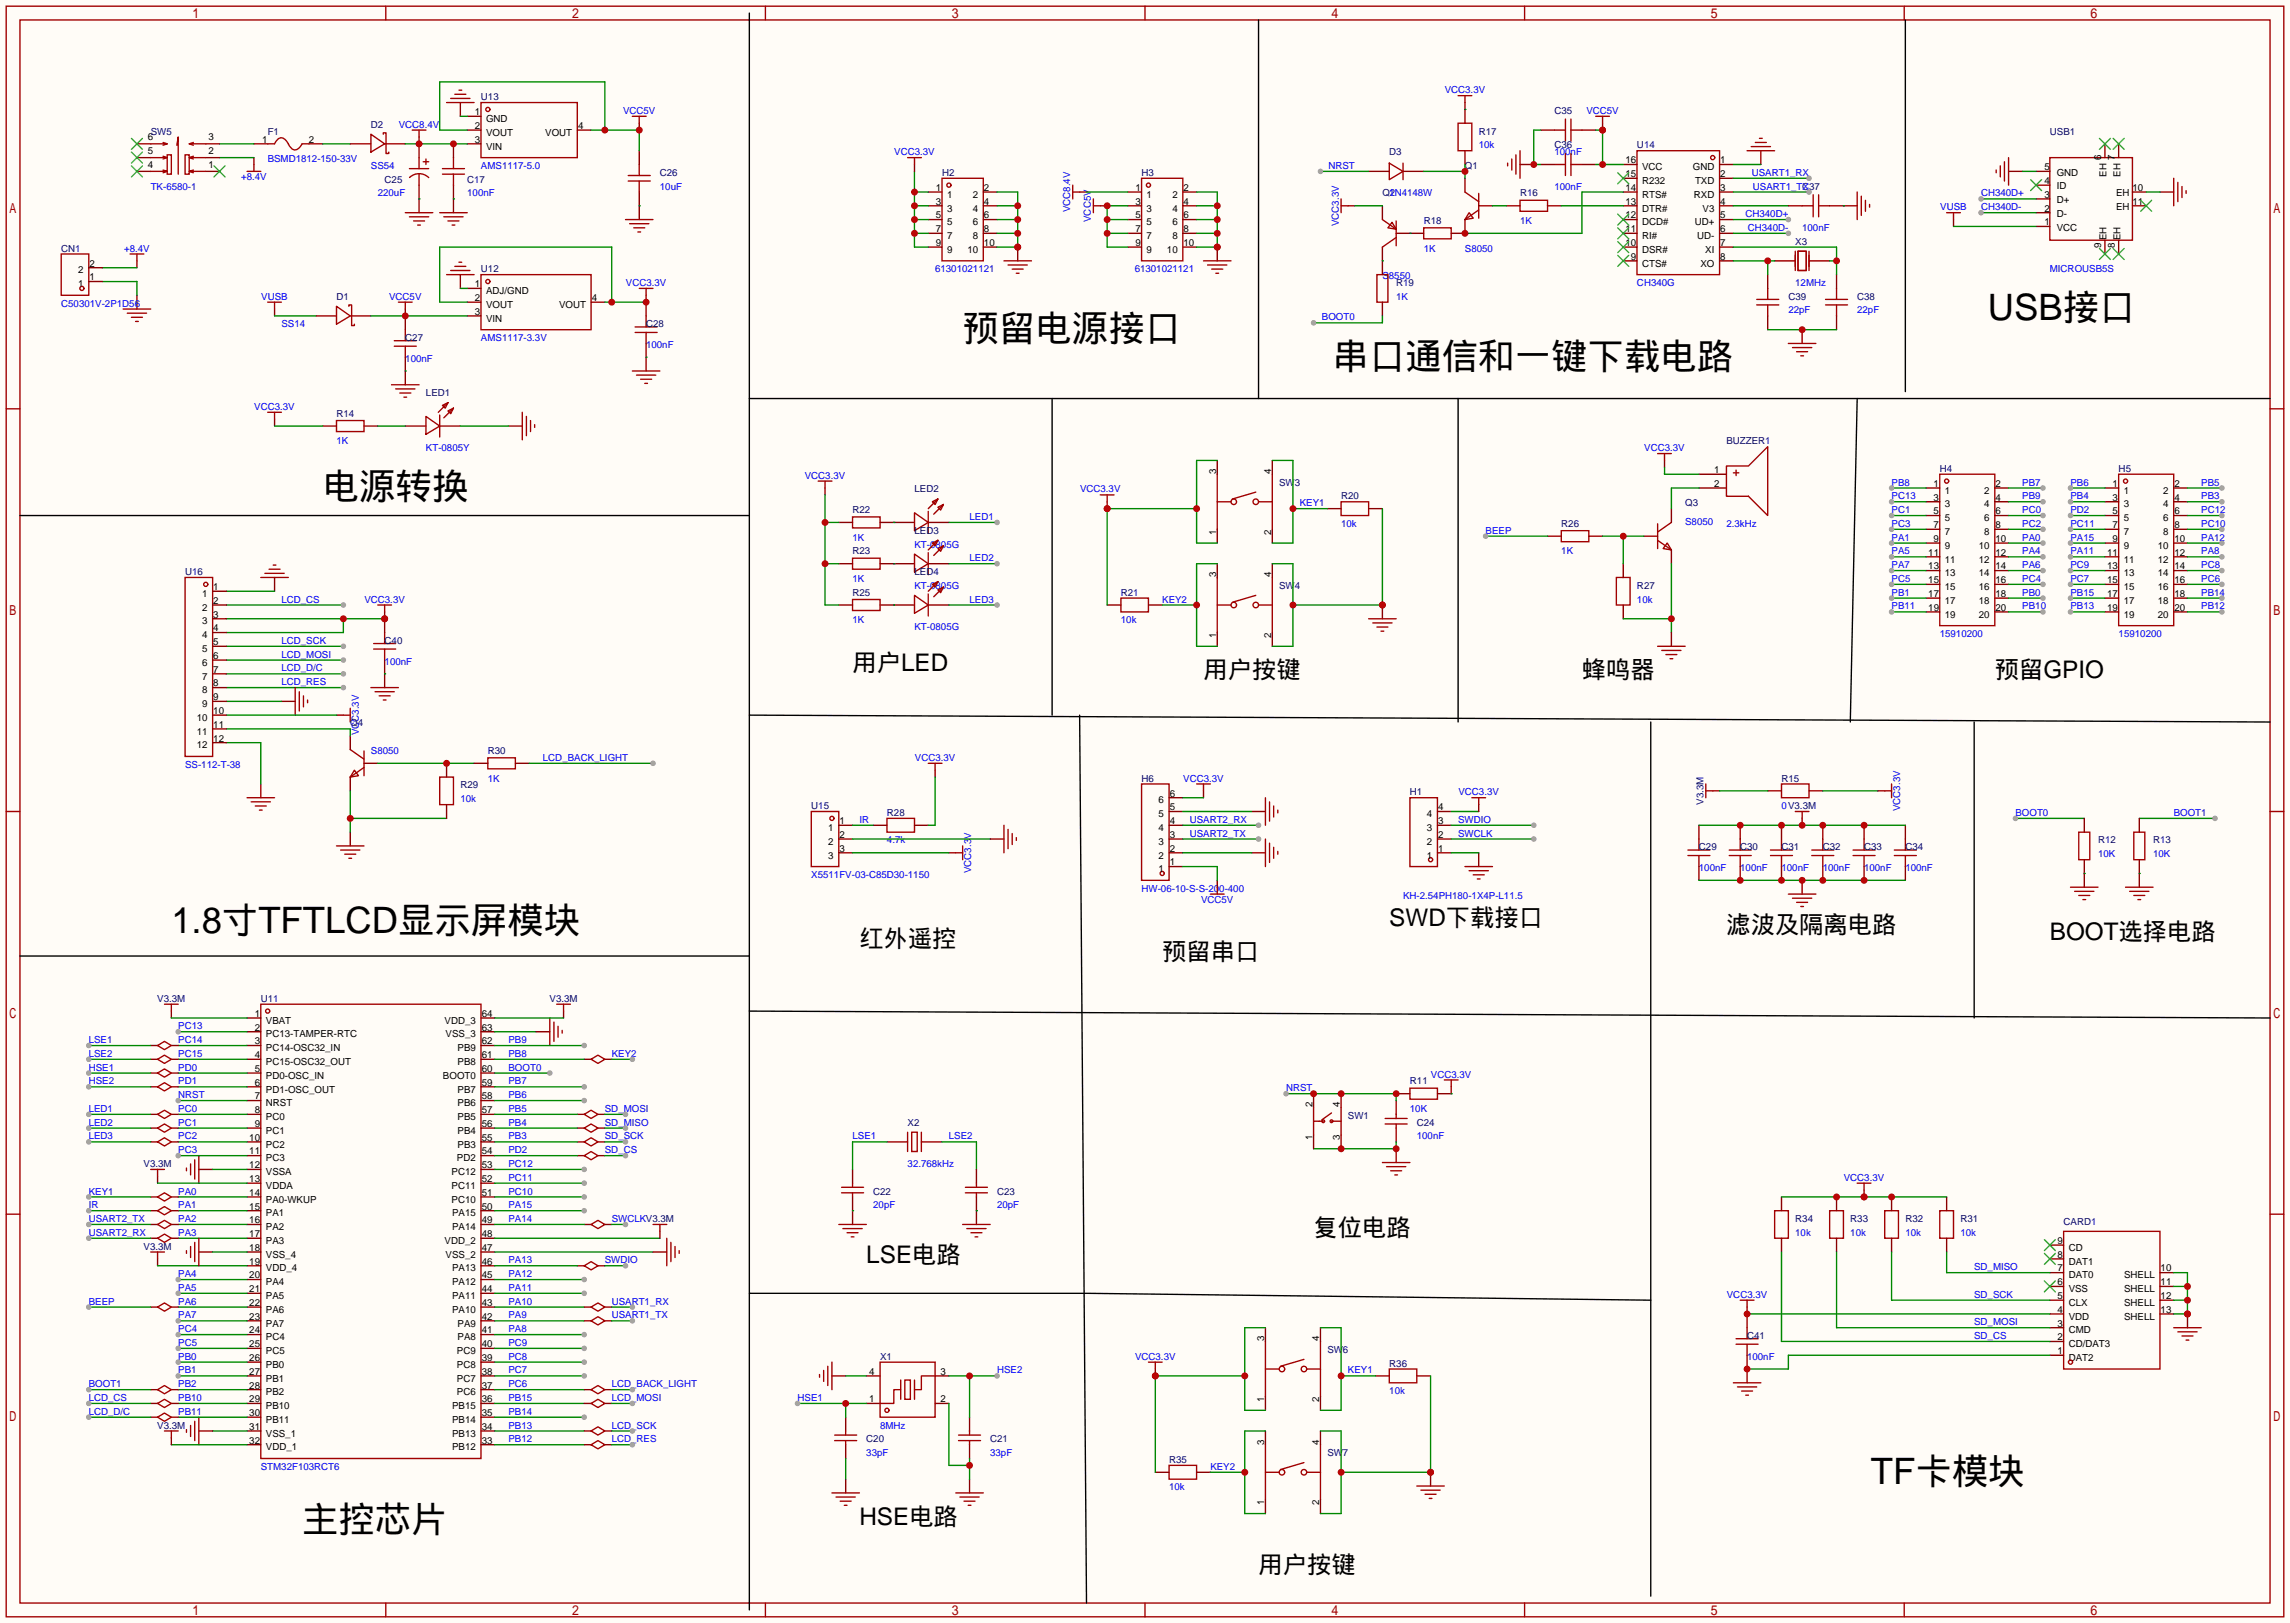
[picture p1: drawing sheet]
<svg xmlns="http://www.w3.org/2000/svg" width="423mm" height="299mm" viewBox="0 0 423 299" stroke-linecap="round" stroke-linejoin="round" font-family="sans-serif">
<defs><g id="words">
<g font-size="6.7">
<text x="366.9" y="59.1">USB接口</text>
<text x="177.7" y="62.9">预留电源接口</text>
<text x="246" y="68">串口通信和一键下载电路</text>
<text x="59.6" y="92.1">电源转换</text>
<text x="31.6" y="172.1">1.8寸TFTLCD显示屏模块</text>
<text x="345.3" y="273.7">TF卡模块</text>
<text x="55.8" y="282.6">主控芯片</text>
</g>
<g font-size="4.5">
<text x="157.4" y="123.9">用户LED</text>
<text x="222.1" y="125.2">用户按键</text>
<text x="292" y="125.2">蜂鸣器</text>
<text x="368.2" y="125.2">预留GPIO</text>
<text x="256.4" y="170.9">SWD下载接口</text>
<text x="318.6" y="172.1">滤波及隔离电路</text>
<text x="378.3" y="173.4">BOOT选择电路</text>
<text x="158.6" y="174.7">红外遥控</text>
<text x="214.5" y="177.2">预留串口</text>
<text x="159.9" y="233.1">LSE电路</text>
<text x="242.4" y="228">复位电路</text>
<text x="158.6" y="281.4">HSE电路</text>
<text x="232.3" y="290.3">用户按键</text>
</g>
<g font-size="1.8" fill="#00f">
<text x="266.6" y="17.2">VCC3.3V</text>
<text x="73.6" y="23.6">VCC8.4V</text>
<text x="115" y="21">VCC5V</text>
<text x="292.8" y="21">VCC5V</text>
<text x="49.4" y="29.9">BSMD1812-150-33V</text>
<text x="165" y="28.6">VCC3.3V</text>
<text x="272.9" y="27.4">10k</text>
<text x="286.9" y="28.6">100nF</text>
<text x="27.8" y="35">TK-6580-1</text>
<text x="44.5" y="33.2">+8.4V</text>
<text x="68.5" y="31.2">SS54</text>
<text x="88.8" y="31.2">AMS1117-5.0</text>
<text x="121.8" y="35">10uF</text>
<text x="245.2" y="31.2">NRST</text>
<text x="286.9" y="35">100nF</text>
<text x="323.3" y="32.4">USART1_RX</text>
<text x="323.5" y="35">USART1_TX</text>
<text x="69.7" y="36.3">220uF</text>
<text x="86.2" y="36.3">100nF</text>
<text x="197.5" y="39.2" transform="rotate(-90 197.5 39.2)">VCC8.4V</text>
<text x="201.4" y="41" transform="rotate(-90 201.4 41)">VCC5V</text>
<text x="247.1" y="41.7" transform="rotate(-90 247.1 41.7)">VCC3.3V</text>
<text x="256.4" y="36.3">1N4148W</text>
<text x="280.5" y="41.3">1K</text>
<text x="322.2" y="40.1">CH340D+</text>
<text x="358.1" y="38.8">VUSB</text>
<text x="365.6" y="36.3">CH340D+</text>
<text x="365.6" y="38.8">CH340D-</text>
<text x="22.9" y="46.4">+8.4V</text>
<text x="262.8" y="46.4">1K</text>
<text x="270.4" y="46.4">S8050</text>
<text x="322.6" y="42.6">CH340D-</text>
<text x="332.6" y="42.6">100nF</text>
<text x="115.5" y="52.8">VCC3.3V</text>
<text x="172.6" y="50.2">61301021121</text>
<text x="209.4" y="50.2">61301021121</text>
<text x="255.1" y="51.5">S8550</text>
<text x="302.1" y="52.8">CH340G</text>
<text x="331.3" y="52.8">12MHz</text>
<text x="378.3" y="50.2">MICROUSB5S</text>
<text x="11.3" y="56.6">C50301V-2P1D56</text>
<text x="48.2" y="55.3">VUSB</text>
<text x="71.8" y="55.3">VCC5V</text>
<text x="244" y="59.1">BOOT0</text>
<text x="257.7" y="55.3">1K</text>
<text x="330.1" y="57.8">22pF</text>
<text x="342.8" y="57.8">22pF</text>
<text x="51.9" y="60.4">SS14</text>
<text x="88.8" y="62.9">AMS1117-3.3V</text>
<text x="119.3" y="64.2">100nF</text>
<text x="74.8" y="66.7">100nF</text>
<text x="46.9" y="75.6">VCC3.3V</text>
<text x="62.1" y="82">1K</text>
<text x="78.6" y="83.2">KT-0805Y</text>
<text x="303.5" y="83.2">VCC3.3V</text>
<text x="148.5" y="88.3">VCC3.3V</text>
<text x="349.1" y="89.6">PB8</text>
<text x="373.3" y="89.6">PB7</text>
<text x="382.1" y="89.6">PB6</text>
<text x="406.3" y="89.6">PB5</text>
<text x="178.9" y="95.9">LED1</text>
<text x="199.3" y="90.9">VCC3.3V</text>
<text x="239.9" y="93.4">KEY1</text>
<text x="349.1" y="92.1">PC13</text>
<text x="349.1" y="94.7">PC1</text>
<text x="373.3" y="92.1">PB9</text>
<text x="373.3" y="94.7">PC0</text>
<text x="382.1" y="92.1">PB4</text>
<text x="382.1" y="94.7">PD2</text>
<text x="406.3" y="92.1">PB3</text>
<text x="406.3" y="94.7">PC12</text>
<text x="157.4" y="99.8">1K</text>
<text x="168.8" y="101">KT-0805G</text>
<text x="247.5" y="97.2">10k</text>
<text x="274.2" y="98.5">BEEP</text>
<text x="311" y="97">S8050</text>
<text x="318.6" y="97.2">2.3kHz</text>
<text x="349.1" y="97.2">PC3</text>
<text x="349.1" y="99.8">PA1</text>
<text x="373.3" y="97.2">PC2</text>
<text x="373.3" y="99.8">PA0</text>
<text x="382.1" y="97.2">PC11</text>
<text x="382.1" y="99.8">PA15</text>
<text x="406.3" y="97.2">PC10</text>
<text x="406.3" y="99.8">PA12</text>
<text x="157.4" y="107.4">1K</text>
<text x="178.9" y="103.6">LED2</text>
<text x="288.2" y="102.3">1K</text>
<text x="349.1" y="102.3">PA5</text>
<text x="349.1" y="104.8">PA7</text>
<text x="349.1" y="107.4">PC5</text>
<text x="373.3" y="102.3">PA4</text>
<text x="373.3" y="104.8">PA6</text>
<text x="373.3" y="107.4">PC4</text>
<text x="382.1" y="102.3">PA11</text>
<text x="382.1" y="104.8">PC9</text>
<text x="382.1" y="107.4">PC7</text>
<text x="406.3" y="102.3">PA8</text>
<text x="406.3" y="104.8">PC8</text>
<text x="406.3" y="107.4">PC6</text>
<text x="51.9" y="111.2">LCD_CS</text>
<text x="67.3" y="111.2">VCC3.3V</text>
<text x="168.8" y="108.6">KT-0805G</text>
<text x="178.9" y="111.2">LED3</text>
<text x="214.5" y="111.2">KEY2</text>
<text x="302.1" y="111.2">10k</text>
<text x="349.1" y="109.9">PB1</text>
<text x="349.1" y="112.5">PB11</text>
<text x="373.3" y="109.9">PB0</text>
<text x="373.3" y="112.5">PB10</text>
<text x="382.1" y="109.9">PB15</text>
<text x="382.1" y="112.5">PB13</text>
<text x="406.3" y="109.9">PB14</text>
<text x="406.3" y="112.5">PB12</text>
<text x="51.9" y="118.8">LCD_SCK</text>
<text x="157.4" y="115">1K</text>
<text x="168.8" y="116.3">KT-0805G</text>
<text x="206.9" y="115">10k</text>
<text x="358" y="117.5">15910200</text>
<text x="391" y="117.5">15910200</text>
<text x="51.9" y="121.3">LCD_MOSI</text>
<text x="51.9" y="123.9">LCD_D/C</text>
<text x="71" y="122.6">100nF</text>
<text x="51.9" y="126.4">LCD_RES</text>
<text x="66.2" y="135.7" transform="rotate(-90 66.2 135.7)">VCC3.3V</text>
<text x="34.2" y="141.7">SS-112-T-38</text>
<text x="68.5" y="139.1">S8050</text>
<text x="100.2" y="140.4">LCD_BACK_LIGHT</text>
<text x="168.9" y="140.4">VCC3.3V</text>
<text x="85" y="148">10k</text>
<text x="90" y="144.2">1K</text>
<text x="218.4" y="144.2">VCC3.3V</text>
<text x="269.2" y="146.7">VCC3.3V</text>
<text x="328.8" y="149.3">0V3.3M</text>
<text x="350.7" y="149.7" transform="rotate(-90 350.7 149.7)">VCC3.3V</text>
<text x="158.6" y="151.8">IR</text>
<text x="163.7" y="155.6">4.7k</text>
<text x="219.6" y="151.8">USART2_RX</text>
<text x="219.6" y="154.4">USART2_TX</text>
<text x="269.1" y="151.8">SWDIO</text>
<text x="269.1" y="154.4">SWCLK</text>
<text x="372" y="150.6">BOOT0</text>
<text x="401.2" y="150.6">BOOT1</text>
<text x="149.7" y="162">X5511FV-03-C85D30-1150</text>
<text x="179.3" y="161.1" transform="rotate(-90 179.3 161.1)">VCC3.3V</text>
<text x="313.6" y="160.7">100nF</text>
<text x="321.2" y="160.7">100nF</text>
<text x="328.8" y="160.7">100nF</text>
<text x="336.4" y="160.7">100nF</text>
<text x="344" y="160.7">100nF</text>
<text x="351.7" y="160.7">100nF</text>
<text x="387.2" y="158.2">10K</text>
<text x="397.4" y="158.2">10K</text>
<text x="210.7" y="164.5">HW-06-10-S-S-200-400</text>
<text x="221.7" y="166.6">VCC5V</text>
<text x="259" y="165.8">KH-2.54PH180-1X4P-L11.5</text>
<text x="32.9" y="189.9">PC13</text>
<text x="16.4" y="192.5">LSE1</text>
<text x="16.4" y="195">LSE2</text>
<text x="16.4" y="197.5">HSE1</text>
<text x="32.9" y="192.5">PC14</text>
<text x="32.9" y="195">PC15</text>
<text x="32.9" y="197.5">PD0</text>
<text x="93.9" y="197.5">BOOT0</text>
<text x="93.9" y="195">PB8</text>
<text x="93.9" y="192.5">PB9</text>
<text x="112.9" y="195">KEY2</text>
<text x="16.4" y="200.1">HSE2</text>
<text x="32.9" y="200.1">PD1</text>
<text x="32.9" y="202.6">NRST</text>
<text x="93.9" y="200.1">PB7</text>
<text x="93.9" y="202.6">PB6</text>
<text x="237.4" y="201.4">NRST</text>
<text x="264.1" y="198.8">VCC3.3V</text>
<text x="16.4" y="205.2">LED1</text>
<text x="16.4" y="207.7">LED2</text>
<text x="32.9" y="205.2">PC0</text>
<text x="32.9" y="207.7">PC1</text>
<text x="93.9" y="205.2">PB5</text>
<text x="93.9" y="207.7">PB4</text>
<text x="111.6" y="205.2">SD_MOSI</text>
<text x="111.6" y="207.7">SD_MISO</text>
<text x="260.2" y="205.2">10K</text>
<text x="16.4" y="210.2">LED3</text>
<text x="32.9" y="210.2">PC2</text>
<text x="32.9" y="212.8">PC3</text>
<text x="93.9" y="210.2">PB3</text>
<text x="93.9" y="212.8">PD2</text>
<text x="93.9" y="215.3">PC12</text>
<text x="111.6" y="210.2">SD_SCK</text>
<text x="111.6" y="212.8">SD_CS</text>
<text x="157.4" y="210.2">LSE1</text>
<text x="167.5" y="215.3">32.768kHz</text>
<text x="175.1" y="210.2">LSE2</text>
<text x="261.5" y="210.2">100nF</text>
<text x="16.4" y="220.4">KEY1</text>
<text x="32.9" y="220.4">PA0</text>
<text x="93.9" y="217.9">PC11</text>
<text x="93.9" y="220.4">PC10</text>
<text x="340.3" y="217.9">VCC3.3V</text>
<text x="16.4" y="222.9">IR</text>
<text x="16.4" y="225.5">USART2_TX</text>
<text x="32.9" y="222.9">PA1</text>
<text x="32.9" y="225.5">PA2</text>
<text x="93.9" y="222.9">PA15</text>
<text x="93.9" y="225.5">PA14</text>
<text x="112.9" y="225.5">SWCLKV3.3M</text>
<text x="161.2" y="222.9">20pF</text>
<text x="184" y="222.9">20pF</text>
<text x="16.4" y="228">USART2_RX</text>
<text x="32.9" y="228">PA3</text>
<text x="93.9" y="233.1">PA13</text>
<text x="111.6" y="233.1">SWDIO</text>
<text x="331.3" y="228">10k</text>
<text x="341.5" y="228">10k</text>
<text x="351.7" y="228">10k</text>
<text x="361.8" y="228">10k</text>
<text x="32.9" y="235.6">PA4</text>
<text x="32.9" y="238.2">PA5</text>
<text x="93.9" y="235.6">PA12</text>
<text x="93.9" y="238.2">PA11</text>
<text x="318.7" y="239.5">VCC3.3V</text>
<text x="364.4" y="234.4">SD_MISO</text>
<text x="364.4" y="239.5">SD_SCK</text>
<text x="16.4" y="240.7">BEEP</text>
<text x="32.9" y="240.7">PA6</text>
<text x="32.9" y="243.3">PA7</text>
<text x="32.9" y="245.8">PC4</text>
<text x="93.9" y="240.7">PA10</text>
<text x="93.9" y="243.3">PA9</text>
<text x="93.9" y="245.8">PA8</text>
<text x="112.9" y="240.7">USART1_RX</text>
<text x="112.9" y="243.3">USART1_TX</text>
<text x="364.4" y="244.5">SD_MOSI</text>
<text x="32.9" y="248.3">PC5</text>
<text x="32.9" y="250.9">PB0</text>
<text x="93.9" y="248.3">PC9</text>
<text x="93.9" y="250.9">PC8</text>
<text x="209.5" y="250.9">VCC3.3V</text>
<text x="322.5" y="250.9">100nF</text>
<text x="364.4" y="247.1">SD_CS</text>
<text x="16.4" y="256">BOOT1</text>
<text x="32.9" y="256">PB2</text>
<text x="32.9" y="253.4">PB1</text>
<text x="93.9" y="253.4">PC7</text>
<text x="93.9" y="256">PC6</text>
<text x="112.9" y="256">LCD_BACK_LIGHT</text>
<text x="184" y="253.4">HSE2</text>
<text x="248.8" y="253.4">KEY1</text>
<text x="256.4" y="257.2">10k</text>
<text x="16.4" y="258.5">LCD_CS</text>
<text x="16.4" y="261">LCD_D/C</text>
<text x="32.9" y="258.5">PB10</text>
<text x="32.9" y="261">PB11</text>
<text x="93.9" y="258.5">PB15</text>
<text x="93.9" y="261">PB14</text>
<text x="93.9" y="263.6">PB13</text>
<text x="112.9" y="258.5">LCD_MOSI</text>
<text x="112.9" y="263.6">LCD_SCK</text>
<text x="147.2" y="258.5">HSE1</text>
<text x="162.4" y="263.6">8MHz</text>
<text x="93.9" y="266.1">PB12</text>
<text x="112.9" y="266.1">LCD_RES</text>
<text x="159.9" y="268.7">33pF</text>
<text x="182.8" y="268.7">33pF</text>
<text x="48.1" y="271.2">STM32F103RCT6</text>
<text x="215.8" y="275">10k</text>
<text x="223.4" y="271.2">KEY2</text>
</g>
<g font-size="1.8" fill="#000080">
<text x="68.5" y="23.6">D2</text>
<text x="88.8" y="18.5">U13</text>
<text x="286.9" y="21">C35</text>
<text x="27.8" y="24.8">SW5</text>
<text x="49.4" y="24.8">F1</text>
<text x="256.4" y="28.6">D3</text>
<text x="272.9" y="24.8">R17</text>
<text x="286.9" y="27.4">C36</text>
<text x="302.1" y="27.4">U14</text>
<text x="378.3" y="24.8">USB1</text>
<text x="71" y="33.7">C25</text>
<text x="86.2" y="33.7">C17</text>
<text x="121.8" y="32.4">C26</text>
<text x="173.9" y="32.4">H2</text>
<text x="210.7" y="32.4">H3</text>
<text x="270.4" y="31.2">Q1</text>
<text x="332.6" y="35">C37</text>
<text x="255.1" y="36.3">Q2</text>
<text x="262.8" y="41.3">R18</text>
<text x="280.5" y="36.3">R16</text>
<text x="11.3" y="46.4">CN1</text>
<text x="331.3" y="45.1">X3</text>
<text x="88.8" y="50.2">U12</text>
<text x="257.7" y="52.8">R19</text>
<text x="62.1" y="55.3">D1</text>
<text x="330.1" y="55.3">C39</text>
<text x="342.8" y="55.3">C38</text>
<text x="74.8" y="62.9">C27</text>
<text x="119.3" y="60.4">C28</text>
<text x="62.1" y="76.9">R14</text>
<text x="78.6" y="73.1">LED1</text>
<text x="318.6" y="82">BUZZER1</text>
<text x="236.1" y="89.6">SW3</text>
<text x="358" y="87.1">H4</text>
<text x="391" y="87.1">H5</text>
<text x="157.4" y="94.7">R22</text>
<text x="168.8" y="90.9">LED2</text>
<text x="247.5" y="92.1">R20</text>
<text x="311" y="93.4">Q3</text>
<text x="168.8" y="98.5">LED3</text>
<text x="288.2" y="97.2">R26</text>
<text x="34.2" y="106.1">U16</text>
<text x="157.4" y="102.3">R23</text>
<text x="168.8" y="106.1">LED4</text>
<text x="157.4" y="109.9">R25</text>
<text x="206.9" y="109.9">R21</text>
<text x="236.1" y="108.6">SW4</text>
<text x="302.1" y="108.6">R27</text>
<text x="71" y="118.8">C40</text>
<text x="64.6" y="134">Q4</text>
<text x="90" y="139.1">R30</text>
<text x="85" y="145.5">R29</text>
<text x="149.7" y="149.3">U15</text>
<text x="210.7" y="144.2">H6</text>
<text x="260.2" y="146.7">H1</text>
<text x="314.4" y="148.5" transform="rotate(-90 314.4 148.5)">V3.3M</text>
<text x="328.8" y="144.2">R15</text>
<text x="163.7" y="150.6">R28</text>
<text x="387.2" y="155.6">R12</text>
<text x="397.4" y="155.6">R13</text>
<text x="313.6" y="156.9">C29</text>
<text x="321.2" y="156.9">C30</text>
<text x="328.8" y="156.9">C31</text>
<text x="336.4" y="156.9">C32</text>
<text x="344" y="156.9">C33</text>
<text x="351.7" y="156.9">C34</text>
<text x="29" y="184.8">V3.3M</text>
<text x="48.1" y="184.8">U11</text>
<text x="101.4" y="184.8">V3.3M</text>
<text x="260.2" y="200.1">R11</text>
<text x="167.5" y="207.7">X2</text>
<text x="248.8" y="206.4">SW1</text>
<text x="261.5" y="207.7">C24</text>
<text x="26.5" y="215.3">V3.3M</text>
<text x="161.2" y="220.4">C22</text>
<text x="184" y="220.4">C23</text>
<text x="331.3" y="225.5">R34</text>
<text x="341.5" y="225.5">R33</text>
<text x="351.7" y="225.5">R32</text>
<text x="361.8" y="225.5">R31</text>
<text x="380.9" y="226">CARD1</text>
<text x="26.5" y="230.6">V3.3M</text>
<text x="162.4" y="250.9">X1</text>
<text x="245" y="249.6">SW6</text>
<text x="322.5" y="247.1">C41</text>
<text x="256.4" y="252.2">R36</text>
<text x="29" y="263.6">V3.3M</text>
<text x="159.9" y="266.1">C20</text>
<text x="182.8" y="266.1">C21</text>
<text x="215.8" y="269.9">R35</text>
<text x="245" y="268.7">SW7</text>
</g>
<g font-size="1.8">
<text x="87.6" y="21.2">1</text>
<text x="87.6" y="23.8">2</text>
<text x="89.7" y="22.5">GND</text>
<text x="106.7" y="23.8">4</text>
<text x="27.3" y="25.8">6</text>
<text x="27.3" y="28.4">5</text>
<text x="38.5" y="25.8">3</text>
<text x="38.5" y="28.4">2</text>
<text x="48.4" y="26.3">1</text>
<text x="57" y="26.3">2</text>
<text x="87.6" y="26.3">3</text>
<text x="89.7" y="25.1">VOUT</text>
<text x="89.7" y="27.6">VIN</text>
<text x="100.6" y="25.1">VOUT</text>
<text x="387.8" y="29.6" transform="rotate(-90 387.8 29.6)">6</text>
<text x="390.3" y="29.6" transform="rotate(-90 390.3 29.6)">7</text>
<text x="27.3" y="30.9">4</text>
<text x="38.5" y="30.9">1</text>
<text x="172.7" y="35.2">1</text>
<text x="181.6" y="35.2">2</text>
<text x="209.6" y="35.2">1</text>
<text x="218.4" y="35.2">2</text>
<text x="300" y="35.2">14</text>
<text x="300" y="32.7">15</text>
<text x="300" y="30.1">16</text>
<text x="303.1" y="33.9">R232</text>
<text x="303.1" y="31.4">VCC</text>
<text x="312.4" y="31.4">GND</text>
<text x="312.8" y="33.9">TXD</text>
<text x="317.5" y="30.1">1</text>
<text x="317.5" y="32.7">2</text>
<text x="317.5" y="35.2">3</text>
<text x="377.3" y="33.9">4</text>
<text x="377.3" y="31.4">5</text>
<text x="379.6" y="35">ID</text>
<text x="379.6" y="32.4">GND</text>
<text x="388.8" y="32.6" transform="rotate(-90 388.8 32.6)">EH</text>
<text x="391.3" y="32.6" transform="rotate(-90 391.3 32.6)">EH</text>
<text x="393.6" y="35.2">10</text>
<text x="172.7" y="37.8">3</text>
<text x="172.7" y="40.3">5</text>
<text x="174.8" y="36.5">1</text>
<text x="174.8" y="39">3</text>
<text x="174.8" y="41.6">5</text>
<text x="179.5" y="41.6">6</text>
<text x="179.5" y="39">4</text>
<text x="179.5" y="36.5">2</text>
<text x="181.6" y="40.3">6</text>
<text x="181.6" y="37.8">4</text>
<text x="209.6" y="37.8">3</text>
<text x="209.6" y="40.3">5</text>
<text x="211.6" y="36.5">1</text>
<text x="211.6" y="39">3</text>
<text x="211.6" y="41.6">5</text>
<text x="216.4" y="41.6">6</text>
<text x="216.4" y="39">4</text>
<text x="216.4" y="36.5">2</text>
<text x="218.4" y="40.3">6</text>
<text x="218.4" y="37.8">4</text>
<text x="300" y="40.3">12</text>
<text x="300" y="37.8">13</text>
<text x="303.1" y="41.6">DCD#</text>
<text x="303.1" y="39">DTR#</text>
<text x="303.1" y="36.5">RTS#</text>
<text x="312.6" y="36.5">RXD</text>
<text x="312.8" y="41.6">UD+</text>
<text x="314.2" y="39">V3</text>
<text x="317.5" y="37.8">4</text>
<text x="317.5" y="40.3">5</text>
<text x="377.3" y="41.6">1</text>
<text x="377.3" y="39">2</text>
<text x="377.3" y="36.5">3</text>
<text x="379.6" y="40">D-</text>
<text x="379.6" y="37.5">D+</text>
<text x="390.6" y="36.2">EH</text>
<text x="390.6" y="38.8">EH</text>
<text x="393.6" y="37.8">11</text>
<text x="172.7" y="42.8">7</text>
<text x="172.7" y="45.4">9</text>
<text x="174.8" y="44.1">7</text>
<text x="174.8" y="46.6">9</text>
<text x="178.5" y="46.6">10</text>
<text x="179.5" y="44.1">8</text>
<text x="181.6" y="45.4">10</text>
<text x="181.6" y="42.8">8</text>
<text x="209.6" y="42.8">7</text>
<text x="209.6" y="45.4">9</text>
<text x="211.6" y="44.1">7</text>
<text x="211.6" y="46.6">9</text>
<text x="215.4" y="46.6">10</text>
<text x="216.4" y="44.1">8</text>
<text x="218.4" y="45.4">10</text>
<text x="218.4" y="42.8">8</text>
<text x="300" y="45.4">10</text>
<text x="300" y="42.8">11</text>
<text x="301" y="47.9">9</text>
<text x="303.1" y="46.6">DSR#</text>
<text x="303.1" y="44.1">RI#</text>
<text x="313.2" y="44.1">UD-</text>
<text x="314.7" y="46.6">XI</text>
<text x="317.5" y="42.8">6</text>
<text x="317.5" y="45.4">7</text>
<text x="317.5" y="47.9">8</text>
<text x="379.6" y="42.6">VCC</text>
<text x="387.8" y="45.8" transform="rotate(-90 387.8 45.8)">9</text>
<text x="388.8" y="44.3" transform="rotate(-90 388.8 44.3)">EH</text>
<text x="390.3" y="45.8" transform="rotate(-90 390.3 45.8)">8</text>
<text x="391.3" y="44.3" transform="rotate(-90 391.3 44.3)">EH</text>
<text x="14.4" y="53">1</text>
<text x="14.4" y="50.5">2</text>
<text x="16.5" y="51.7">1</text>
<text x="16.5" y="49.2">2</text>
<text x="87.6" y="53">1</text>
<text x="303.1" y="49.2">CTS#</text>
<text x="313.8" y="49.2">XO</text>
<text x="87.6" y="55.5">2</text>
<text x="87.6" y="58.1">3</text>
<text x="89.7" y="54.3">ADJ/GND</text>
<text x="89.7" y="56.8">VOUT</text>
<text x="89.7" y="59.3">VIN</text>
<text x="103.2" y="56.8">VOUT</text>
<text x="109.2" y="55.5">4</text>
<text x="224.4" y="87.5" transform="rotate(-90 224.4 87.5)">3</text>
<text x="234.6" y="87.5" transform="rotate(-90 234.6 87.5)">4</text>
<text x="316.4" y="89.8">2</text>
<text x="316.4" y="87.3">1</text>
<text x="356.9" y="89.8">1</text>
<text x="368.3" y="89.8">2</text>
<text x="389.9" y="89.8">1</text>
<text x="401.3" y="89.8">2</text>
<text x="356.9" y="92.4">3</text>
<text x="356.9" y="94.9">5</text>
<text x="359" y="91.1">1</text>
<text x="359" y="93.6">3</text>
<text x="366.2" y="93.6">4</text>
<text x="366.2" y="91.1">2</text>
<text x="368.3" y="94.9">6</text>
<text x="368.3" y="92.4">4</text>
<text x="389.9" y="92.4">3</text>
<text x="389.9" y="94.9">5</text>
<text x="392" y="91.1">1</text>
<text x="392" y="93.6">3</text>
<text x="399.3" y="93.6">4</text>
<text x="399.3" y="91.1">2</text>
<text x="401.3" y="94.9">6</text>
<text x="401.3" y="92.4">4</text>
<text x="224.4" y="98.7" transform="rotate(-90 224.4 98.7)">1</text>
<text x="234.6" y="98.7" transform="rotate(-90 234.6 98.7)">2</text>
<text x="356.9" y="97.4">7</text>
<text x="356.9" y="100">9</text>
<text x="359" y="96.2">5</text>
<text x="359" y="98.7">7</text>
<text x="359" y="101.3">9</text>
<text x="365.2" y="101.3">10</text>
<text x="366.2" y="98.7">8</text>
<text x="366.2" y="96.2">6</text>
<text x="368.3" y="100">10</text>
<text x="368.3" y="97.4">8</text>
<text x="389.9" y="97.4">7</text>
<text x="389.9" y="100">9</text>
<text x="392" y="96.2">5</text>
<text x="392" y="98.7">7</text>
<text x="392" y="101.3">9</text>
<text x="398.3" y="101.3">10</text>
<text x="399.3" y="98.7">8</text>
<text x="399.3" y="96.2">6</text>
<text x="401.3" y="100">10</text>
<text x="401.3" y="97.4">8</text>
<text x="224.4" y="106.6" transform="rotate(-90 224.4 106.6)">3</text>
<text x="234.6" y="106.6" transform="rotate(-90 234.6 106.6)">4</text>
<text x="355.9" y="102.5">11</text>
<text x="355.9" y="105.1">13</text>
<text x="355.9" y="107.6">15</text>
<text x="359" y="103.8">11</text>
<text x="359" y="106.3">13</text>
<text x="365.2" y="106.3">14</text>
<text x="365.2" y="103.8">12</text>
<text x="368.3" y="107.6">16</text>
<text x="368.3" y="105.1">14</text>
<text x="368.3" y="102.5">12</text>
<text x="388.9" y="102.5">11</text>
<text x="388.9" y="105.1">13</text>
<text x="388.9" y="107.6">15</text>
<text x="392" y="103.8">11</text>
<text x="392" y="106.3">13</text>
<text x="398.3" y="106.3">14</text>
<text x="398.3" y="103.8">12</text>
<text x="401.3" y="107.6">16</text>
<text x="401.3" y="105.1">14</text>
<text x="401.3" y="102.5">12</text>
<text x="37.3" y="110.1">1</text>
<text x="37.3" y="112.7">2</text>
<text x="39.4" y="108.9">1</text>
<text x="39.4" y="111.4">2</text>
<text x="39.4" y="114">3</text>
<text x="355.9" y="110.1">17</text>
<text x="355.9" y="112.7">19</text>
<text x="359" y="108.9">15</text>
<text x="359" y="111.4">17</text>
<text x="359" y="114">19</text>
<text x="365.2" y="114">20</text>
<text x="365.2" y="111.4">18</text>
<text x="365.2" y="108.9">16</text>
<text x="368.3" y="112.7">20</text>
<text x="368.3" y="110.1">18</text>
<text x="388.9" y="110.1">17</text>
<text x="388.9" y="112.7">19</text>
<text x="392" y="108.9">15</text>
<text x="392" y="111.4">17</text>
<text x="392" y="114">19</text>
<text x="398.3" y="114">20</text>
<text x="398.3" y="111.4">18</text>
<text x="398.3" y="108.9">16</text>
<text x="401.3" y="112.7">20</text>
<text x="401.3" y="110.1">18</text>
<text x="37.3" y="115.2">3</text>
<text x="37.3" y="117.8">4</text>
<text x="39.4" y="116.5">4</text>
<text x="39.4" y="119">5</text>
<text x="224.4" y="117.7" transform="rotate(-90 224.4 117.7)">1</text>
<text x="234.6" y="117.7" transform="rotate(-90 234.6 117.7)">2</text>
<text x="37.3" y="120.3">5</text>
<text x="37.3" y="122.8">6</text>
<text x="37.3" y="125.4">7</text>
<text x="39.4" y="121.6">6</text>
<text x="39.4" y="124.1">7</text>
<text x="37.3" y="127.9">8</text>
<text x="37.3" y="130.5">9</text>
<text x="39.4" y="126.7">8</text>
<text x="39.4" y="129.2">9</text>
<text x="39.4" y="131.7">10</text>
<text x="36.3" y="133">10</text>
<text x="36.3" y="135.5">11</text>
<text x="39.4" y="134.3">11</text>
<text x="39.4" y="136.8">12</text>
<text x="36.3" y="138.1">12</text>
<text x="213.8" y="148.2">6</text>
<text x="215.9" y="149.5">5</text>
<text x="215.9" y="147">6</text>
<text x="265.4" y="149.5">4</text>
<text x="152.9" y="153.3">1</text>
<text x="152.9" y="155.9">2</text>
<text x="154.9" y="152.1">1</text>
<text x="154.9" y="154.6">2</text>
<text x="213.8" y="155.9">3</text>
<text x="213.8" y="153.3">4</text>
<text x="213.8" y="150.8">5</text>
<text x="215.9" y="154.6">3</text>
<text x="215.9" y="152.1">4</text>
<text x="263.4" y="155.9">2</text>
<text x="263.4" y="153.3">3</text>
<text x="263.4" y="150.8">4</text>
<text x="265.4" y="154.6">2</text>
<text x="265.4" y="152.1">3</text>
<text x="152.9" y="158.4">3</text>
<text x="154.9" y="157.1">3</text>
<text x="213.8" y="160.9">1</text>
<text x="213.8" y="158.4">2</text>
<text x="215.9" y="159.7">1</text>
<text x="215.9" y="157.1">2</text>
<text x="263.4" y="158.4">1</text>
<text x="265.4" y="157.1">1</text>
<text x="47" y="187.6">1</text>
<text x="47" y="190.2">2</text>
<text x="49.1" y="188.9">VBAT</text>
<text x="49.1" y="191.4">PC13-TAMPER-RTC</text>
<text x="82.1" y="188.9">VDD_3</text>
<text x="82.3" y="191.4">VSS_3</text>
<text x="88.9" y="190.2">63</text>
<text x="88.9" y="187.6">64</text>
<text x="47" y="192.7">3</text>
<text x="47" y="195.2">4</text>
<text x="47" y="197.8">5</text>
<text x="49.1" y="194">PC14-OSC32_IN</text>
<text x="49.1" y="196.5">PC15-OSC32_OUT</text>
<text x="84.4" y="196.5">PB8</text>
<text x="84.4" y="194">PB9</text>
<text x="88.9" y="197.8">60</text>
<text x="88.9" y="195.2">61</text>
<text x="88.9" y="192.7">62</text>
<text x="47" y="200.3">6</text>
<text x="47" y="202.9">7</text>
<text x="49.1" y="199">PD0-OSC_IN</text>
<text x="49.1" y="201.6">PD1-OSC_OUT</text>
<text x="81.8" y="199">BOOT0</text>
<text x="84.4" y="201.6">PB7</text>
<text x="88.9" y="202.9">58</text>
<text x="88.9" y="200.3">59</text>
<text x="47" y="205.4">8</text>
<text x="47" y="207.9">9</text>
<text x="49.1" y="204.1">NRST</text>
<text x="49.1" y="206.7">PC0</text>
<text x="49.1" y="209.2">PC1</text>
<text x="84.4" y="209.2">PB4</text>
<text x="84.4" y="206.7">PB5</text>
<text x="84.4" y="204.1">PB6</text>
<text x="88.9" y="207.9">56</text>
<text x="88.9" y="205.4">57</text>
<text x="242.2" y="204.3" transform="rotate(-90 242.2 204.3)">2</text>
<text x="247.3" y="204.3" transform="rotate(-90 247.3 204.3)">4</text>
<text x="46" y="210.5">10</text>
<text x="46" y="213">11</text>
<text x="46" y="215.6">12</text>
<text x="49.1" y="211.7">PC2</text>
<text x="49.1" y="214.3">PC3</text>
<text x="84.3" y="214.3">PD2</text>
<text x="84.4" y="211.7">PB3</text>
<text x="88.9" y="215.6">53</text>
<text x="88.9" y="213">54</text>
<text x="88.9" y="210.5">55</text>
<text x="242.2" y="210.4" transform="rotate(-90 242.2 210.4)">1</text>
<text x="247.3" y="210.4" transform="rotate(-90 247.3 210.4)">3</text>
<text x="46" y="218.1">13</text>
<text x="46" y="220.6">14</text>
<text x="49.1" y="216.8">VSSA</text>
<text x="49.1" y="219.4">VDDA</text>
<text x="49.1" y="221.9">PA0-WKUP</text>
<text x="83.4" y="221.9">PC10</text>
<text x="83.4" y="219.4">PC11</text>
<text x="83.4" y="216.8">PC12</text>
<text x="88.9" y="220.6">51</text>
<text x="88.9" y="218.1">52</text>
<text x="46" y="223.2">15</text>
<text x="46" y="225.7">16</text>
<text x="49.1" y="224.4">PA1</text>
<text x="49.1" y="227">PA2</text>
<text x="83.4" y="227">PA14</text>
<text x="83.4" y="224.4">PA15</text>
<text x="88.9" y="225.7">49</text>
<text x="88.9" y="223.2">50</text>
<text x="46" y="228.3">17</text>
<text x="46" y="230.8">18</text>
<text x="46" y="233.3">19</text>
<text x="49.1" y="229.5">PA3</text>
<text x="49.1" y="232.1">VSS_4</text>
<text x="82.1" y="229.5">VDD_2</text>
<text x="82.3" y="232.1">VSS_2</text>
<text x="88.9" y="233.3">46</text>
<text x="88.9" y="230.8">47</text>
<text x="88.9" y="228.3">48</text>
<text x="379.7" y="232.1">8</text>
<text x="379.7" y="229.5">9</text>
<text x="381.8" y="233.3">DAT1</text>
<text x="381.8" y="230.8">CD</text>
<text x="46" y="235.9">20</text>
<text x="46" y="238.4">21</text>
<text x="49.1" y="234.6">VDD_4</text>
<text x="49.1" y="237.1">PA4</text>
<text x="49.1" y="239.7">PA5</text>
<text x="83.4" y="239.7">PA11</text>
<text x="83.4" y="237.1">PA12</text>
<text x="83.4" y="234.6">PA13</text>
<text x="88.9" y="238.4">44</text>
<text x="88.9" y="235.9">45</text>
<text x="379.7" y="239.7">5</text>
<text x="379.7" y="237.1">6</text>
<text x="379.7" y="234.6">7</text>
<text x="381.8" y="238.4">VSS</text>
<text x="381.8" y="235.9">DAT0</text>
<text x="392" y="235.9">SHELL</text>
<text x="392" y="238.4">SHELL</text>
<text x="398.8" y="234.6">10</text>
<text x="398.8" y="237.1">11</text>
<text x="398.8" y="239.7">12</text>
<text x="46" y="241">22</text>
<text x="46" y="243.5">23</text>
<text x="49.1" y="242.2">PA6</text>
<text x="49.1" y="244.8">PA7</text>
<text x="83.4" y="242.2">PA10</text>
<text x="84.4" y="244.8">PA9</text>
<text x="88.9" y="243.5">42</text>
<text x="88.9" y="241">43</text>
<text x="379.7" y="244.8">3</text>
<text x="379.7" y="242.2">4</text>
<text x="381.8" y="243.5">VDD</text>
<text x="381.8" y="241">CLX</text>
<text x="392" y="241">SHELL</text>
<text x="392" y="243.5">SHELL</text>
<text x="398.8" y="242.2">13</text>
<text x="46" y="246">24</text>
<text x="46" y="248.6">25</text>
<text x="46" y="251.1">26</text>
<text x="49.1" y="247.3">PC4</text>
<text x="49.1" y="249.8">PC5</text>
<text x="84.3" y="249.8">PC9</text>
<text x="84.4" y="247.3">PA8</text>
<text x="88.9" y="251.1">39</text>
<text x="88.9" y="248.6">40</text>
<text x="88.9" y="246">41</text>
<text x="233.3" y="247.5" transform="rotate(-90 233.3 247.5)">3</text>
<text x="243.5" y="247.5" transform="rotate(-90 243.5 247.5)">4</text>
<text x="379.7" y="249.8">1</text>
<text x="379.7" y="247.3">2</text>
<text x="381.8" y="251.1">DAT2</text>
<text x="381.8" y="248.6">CD/DAT3</text>
<text x="381.8" y="246">CMD</text>
<text x="46" y="253.7">27</text>
<text x="46" y="256.2">28</text>
<text x="49.1" y="252.4">PB0</text>
<text x="49.1" y="254.9">PB1</text>
<text x="49.1" y="257.5">PB2</text>
<text x="84.3" y="257.5">PC6</text>
<text x="84.3" y="254.9">PC7</text>
<text x="84.3" y="252.4">PC8</text>
<text x="88.9" y="256.2">37</text>
<text x="88.9" y="253.7">38</text>
<text x="160.4" y="253.7">4</text>
<text x="173.6" y="253.7">3</text>
<text x="46" y="258.7">29</text>
<text x="46" y="261.3">30</text>
<text x="46" y="263.8">31</text>
<text x="49.1" y="260">PB10</text>
<text x="49.1" y="262.5">PB11</text>
<text x="83.4" y="262.5">PB14</text>
<text x="83.4" y="260">PB15</text>
<text x="88.9" y="263.8">34</text>
<text x="88.9" y="261.3">35</text>
<text x="88.9" y="258.7">36</text>
<text x="160.4" y="258.7">1</text>
<text x="173.6" y="258.7">2</text>
<text x="233.3" y="258.7" transform="rotate(-90 233.3 258.7)">1</text>
<text x="243.5" y="258.7" transform="rotate(-90 243.5 258.7)">2</text>
<text x="46" y="266.4">32</text>
<text x="49.1" y="265.1">VSS_1</text>
<text x="49.1" y="267.6">VDD_1</text>
<text x="83.4" y="267.6">PB12</text>
<text x="83.4" y="265.1">PB13</text>
<text x="88.9" y="266.4">33</text>
<text x="233.3" y="266.6" transform="rotate(-90 233.3 266.6)">3</text>
<text x="243.5" y="266.6" transform="rotate(-90 243.5 266.6)">4</text>
<text x="233.3" y="277.7" transform="rotate(-90 233.3 277.7)">1</text>
<text x="243.5" y="277.7" transform="rotate(-90 243.5 277.7)">2</text>
</g>
</g></defs>
<path d="M0 0h422.7v299.5h-422.7z" fill="#fffcf7"/>
<g fill="none" stroke="#a10000" stroke-width=".25">
<path d="M1.1 1.1h420.4v297.2h-420.4zM3.7 3.7h415.3v292.1h-415.3zM71.2 1.1v2.6M88.8 18.9h17.8v10.2h-17.8zM141.3 1.1v2.6M211.3 1.1v2.6M281.4 1.1v2.6M351.5 1.1v2.6M45.6 31.6h2.5M46.9 30.4v1.2M49.4 26.5h1.3l.4-.7a1.26 1.26 0 0 1 2.1 .7l.5 .8a1.26 1.26 0 0 0 2.1-.8h1.2M68.5 24.8l2.5 1.7-2.5 1.6z"/>
<path d="M70.7 24.8v-.3h.5v3.8h.6v-.2M75.6 31.1h3.5M76.1 24h2.5M77.3 24v1.3M22.7 57h5.1M23.5 57.8h3.6M24 46.9h2.5M24.3 58.5h2M25 59.3h.5M25.3 46.9v1.2M62.1 56.5l2.5 1.8-2.5 1.5zM64.4 56.5v-.2h.5v3.8h.5v-.3"/>
<path d="M88.8 50.7h20.3v10.1h-20.3zM1.1 75.4h2.6M419 75.4h2.5M1.1 149.7h2.6M419 149.7h2.5M1.1 224h2.6M419 224h2.5M71.2 295.8v2.5M141.3 295.8v2.5M211.3 295.8v2.5M281.4 295.8v2.5M351.5 295.8v2.5"/>
<circle cx="90" cy="20.2" r=".38"/>
<circle cx="90" cy="51.9" r=".38"/>
</g>
<g fill="none" stroke="#870000" stroke-width=".25">
<path d="M46.9 26.5h2.5M46.9 29.1v1.3M57 26.5h2.6M64.6 26.5h3.9M71 26.5h3.8M77.3 25.3v3.8M86.2 21.5h2.6M86.2 24h2.6M86.2 26.5h2.6M106.6 24h2.5M25.3 48.1v1.3M25.3 54.5v2.5"/>
<path d="M58.3 58.3h3.8M64.6 58.3h3.9M86.2 53.2h2.6M86.2 55.8h2.6M86.2 58.3h2.6M109.1 55.8h2.5"/>
</g>
<path d="M40.5 29.1h6.4M40.5 26.5h6.4M59.6 26.5h5M74.8 26.5h11.4M18.9 51.9h6.4v2.6M18.9 49.4h6.4" fill="none" stroke="#008700" stroke-width=".25"/>
<circle cx="77.3" cy="26.5" r=".63" fill="#c00"/>
<path d="M77.3 34.2v5M83.7 26.5v2.6M83.7 34.2v2.5" fill="none" stroke="#870000" stroke-width=".25"/>
<path d="M74.8 39.2h5.1M75.6 32.8a2.54 2.54 0 0 1 3.5 0M77.3 29.1v2M77.3 32.1v2.1M78.1 29.8h1M78.6 29.3v1.1M81.7 32.1h4M81.7 31.1h4M83.7 29.1v2M75.6 40h3.5M76.3 40.8h2.1M77.1 41.5h.5" fill="none" stroke="#a10000" stroke-width=".25"/>
<path d="M77.3 36.7h.1" fill="none" stroke="#008700" stroke-width=".25"/>
<circle cx="83.7" cy="26.5" r=".63" fill="#c00"/>
<path d="M81.2 39.2h5M83.7 32.1v2.1M116 33.4h4M116 32.4h4M116.7 21.5h2.6M118 21.5v1.2M118 30.4v2M118 33.4v2M81.9 40h3.6M82.7 40.8h2M83.4 41.5h.5" fill="none" stroke="#a10000" stroke-width=".25"/>
<path d="M83.7 36.7v2.5M118 22.7v1.3M118 27.8v2.6M118 35.4v2.6" fill="none" stroke="#870000" stroke-width=".25"/>
<path d="M83.7 36.7h.1M86.2 24h-5v-8.9h30.4v8.9M109.1 24h8.9v3.8" fill="none" stroke="#008700" stroke-width=".25"/>
<g fill="#c00">
<circle cx="118" cy="24" r=".63"/>
<circle cx="111.6" cy="24" r=".63"/>
</g>
<path d="M118 38v2.5M50.7 57v1.3M74.8 57v3.8M74.8 65.9v2.6" fill="none" stroke="#870000" stroke-width=".25"/>
<path d="M49.4 55.8h2.5M50.7 55.8v1.2M73.5 55.8h2.6M74.8 55.8v1.2M115.4 40.5h5.1M116.2 41.3h3.6M117 42h2M117.7 42.8h.5M72.8 63.9h4M72.8 62.9h4M74.8 60.8v2.1" fill="none" stroke="#a10000" stroke-width=".25"/>
<path d="M118 38h.1M50.7 58.3h7.6M68.5 58.3h17.7" fill="none" stroke="#008700" stroke-width=".25"/>
<circle cx="74.8" cy="58.3" r=".63" fill="#c00"/>
<g fill="none" stroke="#a10000" stroke-width=".25">
<path d="M118 53.2h2.5M119.3 53.2v1.3M119.3 58.3v2M72.3 71h5M73 71.8h3.6M73.8 72.5h2M74.5 73.3h.6M74.8 63.9v2M116.7 68.5h5.1M117.2 61.3h4.1M117.2 60.3h4.1M117.5 69.2h3.5"/>
<path d="M118.2 70h2.1M119 70.7h.5M119.3 61.3v2.1"/>
</g>
<path d="M119.3 54.5v3.8M74.8 68.5v2.5M119.3 63.4v5.1" fill="none" stroke="#870000" stroke-width=".25"/>
<path d="M86.2 55.8h-5v-10.2h31.7v10.2M111.6 55.8h7.7M74.8 68.5h.1M119.3 65.9h.1" fill="none" stroke="#008700" stroke-width=".25"/>
<g fill="#c00">
<circle cx="112.9" cy="55.8" r=".63"/>
<circle cx="119.3" cy="55.8" r=".63"/>
</g>
<g fill="none" stroke="#870000" stroke-width=".25">
<path d="M85 18.9v2.6M25.3 26.5h2.5M25.3 29.1h2.5M25.3 31.6h2.5M38 26.5h2.5M38 29.1h2.5M38 31.6h2.5M171.3 35.4h2.6M171.3 38h2.6M181.5 35.4h2.5M181.5 38h2.5M208.2 35.4h2.5"/>
<path d="M208.2 38h2.5M218.3 35.4h2.6M218.3 38h2.6M16.4 51.9h2.5M16.4 49.4h2.5M85 50.7v2.5M171.3 45.6h2.6M171.3 43.1h2.6M171.3 40.5h2.6M181.5 45.6h2.5M181.5 43.1h2.5M181.5 40.5h2.5"/>
<path d="M208.2 45.6h2.5M208.2 43.1h2.5M208.2 40.5h2.5M218.3 45.6h2.6M218.3 43.1h2.6M218.3 40.5h2.6M50.7 77.3v1.3M59.6 78.6h2.5M67.2 78.6h2.5M74.8 78.6h3.8M81.2 78.6h3.8M93.9 78.6h2.5"/>
</g>
<g fill="none" stroke="#a10000" stroke-width=".25">
<path d="M82.4 18.9h5.1M83.2 18.2h3.5M83.9 17.4h2.1M84.7 16.6h.5M30.1 26.3l.8 .2h-3.1M30.1 28.8l.8 .3h-3.1M30.1 31.4l.8 .2h-3.1M30.9 28.6h.7v3.5h-.7zM30.9 26.5l-.8 .3M30.9 29.1l-.8 .2M30.9 31.6l-.8 .3M32.6 26.8l.3-1.5v6.8"/>
<path d="M34.2 28.6h.7v3.5h-.7zM34.9 26.5l.8 .3M34.9 29.1l.8 .2M34.9 31.6l.8 .3M35.7 26.3l-.8 .2h3.1M35.7 28.8l-.8 .3h3.1M35.7 31.4l-.8 .2h3.1M173.9 32.9h7.6v15.2h-7.6zM210.7 32.9h7.6v15.2h-7.6zM11.3 46.9h5.1v7.6h-5.1zM82.4 50.7h5.1M83.2 49.9h3.5"/>
<path d="M83.9 49.1h2.1M84.7 48.4h.5M49.4 76.1h2.5M50.7 76.1v1.2M62.1 77.6h5.1v2h-5.1zM78.6 76.8l2.6 1.8-2.6 1.5zM81.2 76.6v4M81.7 74.8l1-.5-.5 1zM82.7 75.8l1-.5-.5 1zM82.7 74.3l-1.8 1.8M83.7 75.3l-1.8 1.8M96.4 76.1v5.1"/>
<path d="M97.2 76.8v3.6M97.9 77.6v2M98.7 78.4v.5"/>
<circle cx="175.1" cy="34.2" r=".38"/>
<circle cx="212" cy="34.2" r=".38"/>
<circle cx="15.1" cy="53.2" r=".38"/>
</g>
<path d="M85 21.5h1.2M168.8 38h2.5M168.8 31.6v14h2.5M168.8 35.4h2.5M85 53.2h1.2M168.8 40.5h2.5M168.8 43.1h2.5M50.7 78.6h8.9M69.7 78.6h5.1M85 78.6h8.9" fill="none" stroke="#008700" stroke-width=".25"/>
<path d="M24.3 25.5l2 2.1M24.3 28.1l2 2M24.3 30.6l2 2M26.3 25.5l-2 2.1M26.3 28.1l-2 2M26.3 30.6l-2 2M39.5 30.6l2 2M41.5 30.6l-2 2" fill="none" stroke="#3c3" stroke-width=".25"/>
<g fill="#c00">
<circle cx="168.8" cy="38" r=".63"/>
<circle cx="168.8" cy="35.4" r=".63"/>
<circle cx="168.8" cy="40.5" r=".63"/>
<circle cx="168.8" cy="43.1" r=".63"/>
</g>
<path d="M168.8 30.4v1.2" fill="none" stroke="#870000" stroke-width=".25"/>
<path d="M167.5 29.1h2.6M168.8 29.1v1.3" fill="none" stroke="#a10000" stroke-width=".25"/>
<path d="M184 35.4h3.8v10.2h-3.8M184 38h3.8M184 43.1h3.8M184 40.5h3.8" fill="none" stroke="#008700" stroke-width=".25"/>
<g fill="#c00">
<circle cx="187.8" cy="43.1" r=".63"/>
<circle cx="187.8" cy="45.6" r=".63"/>
<circle cx="187.8" cy="40.5" r=".63"/>
<circle cx="187.8" cy="38" r=".63"/>
</g>
<path d="M187.8 45.6v2.5" fill="none" stroke="#870000" stroke-width=".25"/>
<circle cx="187.8" cy="45.6" r=".63" fill="#c00"/>
<path d="M198 34.2v2.5M198 35.4h1.3M201.8 36.7v2.5M201.8 38h1.3M185.3 48.1h5.1M186.1 48.9h3.5M186.8 49.7h2M187.6 50.4h.5" fill="none" stroke="#a10000" stroke-width=".25"/>
<path d="M199.3 35.4h1.2M203.1 38h1.2" fill="none" stroke="#870000" stroke-width=".25"/>
<path d="M208.2 38h-3.9v7.6h3.9M204.3 40.5h3.9M204.3 43.1h3.9" fill="none" stroke="#008700" stroke-width=".25"/>
<g fill="#c00">
<circle cx="204.3" cy="38" r=".63"/>
<circle cx="204.3" cy="40.5" r=".63"/>
<circle cx="204.3" cy="43.1" r=".63"/>
</g>
<path d="M200.5 35.4h7.7M220.9 35.4h3.8v10.2h-3.8M220.9 38h3.8M220.9 43.1h3.8M220.9 40.5h3.8" fill="none" stroke="#008700" stroke-width=".25"/>
<g fill="#c00">
<circle cx="224.7" cy="45.6" r=".63"/>
<circle cx="224.7" cy="43.1" r=".63"/>
<circle cx="224.7" cy="40.5" r=".63"/>
<circle cx="224.7" cy="38" r=".63"/>
</g>
<path d="M224.7 45.6v2.5" fill="none" stroke="#870000" stroke-width=".25"/>
<circle cx="224.7" cy="45.6" r=".63" fill="#c00"/>
<g fill="none" stroke="#a10000" stroke-width=".25">
<path d="M286.9 24h2M286.9 30.4h2M288.9 22v4M288.9 28.3v4.1M289.9 24h2.1M289.9 22v4M289.9 28.3v4.1M289.9 30.4h2.1M302.1 27.8h15.3v22.9h-15.3zM322.5 27.8h5M323.2 27.1h3.6M324 26.3h2"/>
<path d="M324.7 25.5h.5M222.1 48.1h5.1M222.9 48.9h3.5M223.6 49.7h2.1M224.4 50.4h.5"/>
<circle cx="316.1" cy="29.1" r=".38"/>
</g>
<path d="M138.3 2.4v294.7" fill="none" stroke="#000" stroke-width=".25"/>
<g fill="none" stroke="#870000" stroke-width=".25">
<path d="M284.4 30.4h2.5M284.4 24h2.5M292 30.4h2.5M292 24h2.5M299.6 30.4h2.5M299.6 32.9h2.5M299.6 35.4h2.5M299.6 38h2.5M317.4 30.4h2.5M317.4 32.9h2.5M317.4 35.4h2.5M317.4 38h2.5"/>
<path d="M325 27.8v2.6M299.6 40.5h2.5M299.6 43.1h2.5M299.6 45.6h2.5M299.6 48.1h2.5M317.4 40.5h2.5M317.4 43.1h2.5M317.4 45.6h2.5M317.4 48.1h2.5"/>
</g>
<path d="M298.6 39.5l2 2M298.6 31.9l2 2M300.6 39.5l-2 2M300.6 31.9l-2 2M298.6 47.1l2 2M298.6 44.6l2 2M298.6 42l2 2.1M300.6 47.1l-2 2M300.6 44.6l-2 2M300.6 42l-2 2.1" fill="none" stroke="#3c3" stroke-width=".25"/>
<path d="M294.5 30.4h5.1M294.5 24h1.3v6.4M319.9 30.4h5.1" fill="none" stroke="#008700" stroke-width=".25"/>
<g fill="#c00">
<circle cx="295.8" cy="30.4" r=".63"/>
<circle cx="295.8" cy="24" r=".63"/>
</g>
<path d="M284.4 24h-1.3v6.4h1.3" fill="none" stroke="#008700" stroke-width=".25"/>
<path d="M295.8 22.7v1.3" fill="none" stroke="#870000" stroke-width=".25"/>
<circle cx="295.8" cy="24" r=".63" fill="#c00"/>
<path d="M294.5 21.5h2.6M295.8 21.5v1.2" fill="none" stroke="#a10000" stroke-width=".25"/>
<path d="M280.5 30.4h2.6" fill="none" stroke="#870000" stroke-width=".25"/>
<circle cx="283.1" cy="30.4" r=".63" fill="#c00"/>
<path d="M278.3 30.1v.5M279 29.3v2.1M279.8 28.6v3.5M280.5 27.8v5.1" fill="none" stroke="#a10000" stroke-width=".25"/>
<path d="M319.9 40.5h10.2" fill="none" stroke="#008700" stroke-width=".25"/>
<circle cx="330.1" cy="40.5" r=".51" fill="#999"/>
<path d="M319.9 43.1h10.2" fill="none" stroke="#008700" stroke-width=".25"/>
<circle cx="330.1" cy="43.1" r=".51" fill="#999"/>
<path d="M319.9 38h10.2M340.2 38h.1M319.9 45.6h19.1v5.1M337.7 48.1h1.3" fill="none" stroke="#008700" stroke-width=".25"/>
<g fill="none" stroke="#a10000" stroke-width=".25">
<path d="M332.6 38h2M334.6 35.9v4.1M335.7 38h2M335.7 35.9v4.1M342.8 35.4v5.1M343.5 36.2v3.6M344.3 37v2M345.1 37.7v.5M324.2 56.3h4.1M324.2 55.2h4.1M326.3 53.2v2M326.3 56.3v2"/>
<path d="M331.3 46.4v3.5M331.9 46.4h1.5v3.5h-1.5zM333.9 46.4v3.5M336.9 56.3h4.1M336.9 55.2h4.1M339 53.2v2M339 56.3v2"/>
</g>
<path d="M330.1 38h2.5M337.7 38h5.1M326.3 50.7v2.5M326.3 58.3v2.5M327.5 48.1h3.8M333.9 48.1h3.8M339 50.7v2.5M339 58.3v2.5" fill="none" stroke="#870000" stroke-width=".25"/>
<circle cx="339" cy="48.1" r=".63" fill="#c00"/>
<path d="M319.9 48.1h7.6M326.3 48.1v2.6" fill="none" stroke="#008700" stroke-width=".25"/>
<circle cx="326.3" cy="48.1" r=".63" fill="#c00"/>
<path d="M326.3 60.8h12.7" fill="none" stroke="#008700" stroke-width=".25"/>
<path d="M332.6 60.8v2.6" fill="none" stroke="#870000" stroke-width=".25"/>
<circle cx="332.6" cy="60.8" r=".63" fill="#c00"/>
<path d="M330.1 63.4h5.1M330.8 64.1h3.6M331.6 64.9h2M332.4 65.7h.5" fill="none" stroke="#a10000" stroke-width=".25"/>
<path d="M319.9 32.9h14" fill="none" stroke="#008700" stroke-width=".25"/>
<circle cx="333.9" cy="32.9" r=".51" fill="#999"/>
<path d="M319.9 35.4h14" fill="none" stroke="#008700" stroke-width=".25"/>
<circle cx="333.9" cy="35.4" r=".51" fill="#999"/>
<path d="M256.4 30.1l2.6 1.5-2.6 1.5zM259 30.1v3M269.1 22.7h2.6v5.1h-2.6zM270.4 35.4l2.5 1.8M271.1 39.2l.8 1.1-1.5 .2zM272.9 35.7v4.6M272.9 38.7l-2.5 1.8M280.5 37h5.1v2h-5.1zM255.1 40.5l2.6 1.8M256.9 41l.8 1.3-1.5-.3zM257.7 43.8l-2.6 1.8M257.7 40.8v4.5" fill="none" stroke="#a10000" stroke-width=".25"/>
<path d="M252.6 31.6h3.8M255.1 38v2.5M259 31.6h3.8M270.4 20.2v2.5M270.4 27.8v2.6M270.4 32.9v2.5M272.9 38h2.6M278 38h2.5M285.6 38h2.6M255.1 45.6v2.5M257.7 43.1h2.5M270.4 40.5v2.6" fill="none" stroke="#870000" stroke-width=".25"/>
<path d="M262.8 31.6h7.6M270.4 30.4v2.5M275.5 38h2.5M288.2 38h11.4" fill="none" stroke="#008700" stroke-width=".25"/>
<circle cx="270.4" cy="31.6" r=".63" fill="#c00"/>
<path d="M270.4 18.9v1.3" fill="none" stroke="#870000" stroke-width=".25"/>
<path d="M269.1 17.7h2.6M270.4 17.7v1.2" fill="none" stroke="#a10000" stroke-width=".25"/>
<path d="M243.7 31.6h8.9M270.4 20.2h.1" fill="none" stroke="#008700" stroke-width=".25"/>
<circle cx="243.7" cy="31.6" r=".51" fill="#999"/>
<path d="M262.8 42h5v2.1h-5z" fill="none" stroke="#a10000" stroke-width=".25"/>
<path d="M260.2 43.1h2.6M267.8 43.1h2.6" fill="none" stroke="#870000" stroke-width=".25"/>
<path d="M299.6 35.4h-7.6v7.7h-21.6" fill="none" stroke="#008700" stroke-width=".25"/>
<circle cx="270.4" cy="43.1" r=".63" fill="#c00"/>
<path d="M255.1 48.1h.1M255.1 58.3v1.3h-12.7M260.2 43.1h.1" fill="none" stroke="#008700" stroke-width=".25"/>
<path d="M254.1 50.7h2.1v5.1h-2.1z" fill="none" stroke="#a10000" stroke-width=".25"/>
<path d="M255.1 48.1v2.6M255.1 55.8v2.5" fill="none" stroke="#870000" stroke-width=".25"/>
<circle cx="242.4" cy="59.6" r=".51" fill="#999"/>
<g fill="none" stroke="#870000" stroke-width=".25">
<path d="M248.8 38h1.3M375.8 39.2h2.5M375.8 36.7h2.5M375.8 34.2h2.5M375.8 31.6h2.5M388.5 26.5v2.6M391 26.5v2.6M393.6 38h2.5M393.6 35.4h2.5M360.6 40.5v1.3M375.8 41.8h2.5M388.5 44.3v2.6"/>
<path d="M391 44.3v2.6"/>
</g>
<path d="M247.5 36.7v2.5M247.5 38h1.3M359.3 39.2h2.5M360.6 39.2v1.3M378.3 29.1h15.3v15.2h-15.3z" fill="none" stroke="#a10000" stroke-width=".25"/>
<path d="M250.1 38h5M365.6 36.7h10.2M360.6 41.8h15.2" fill="none" stroke="#008700" stroke-width=".25"/>
<path d="M374.8 33.1l2 2.1M376.8 33.1l-2 2.1M387.5 25.5l2 2.1M389.5 25.5l-2 2.1M390 25.5l2 2.1M392 25.5l-2 2.1M395.1 37l2 2M397.1 37l-2 2M387.5 45.8l2 2.1M389.5 45.8l-2 2.1M390 45.8l2 2.1M392 45.8l-2 2.1" fill="none" stroke="#3c3" stroke-width=".25"/>
<circle cx="365.6" cy="36.7" r=".51" fill="#999"/>
<path d="M365.6 39.2h10.2" fill="none" stroke="#008700" stroke-width=".25"/>
<circle cx="365.6" cy="39.2" r=".51" fill="#999"/>
<path d="M370.7 31.6h2.6M398.7 35.4h2.5M152.3 90v1.3M154.8 96.4h2.6M162.4 96.4h6.4M171.3 96.4h3.8M154.8 104h2.6M154.8 111.6h2.6M162.4 104h6.4M162.4 111.6h6.4M171.3 104h3.8M171.3 111.6h3.8" fill="none" stroke="#870000" stroke-width=".25"/>
<g fill="none" stroke="#a10000" stroke-width=".25">
<path d="M368.4 31.4v.5M369.2 30.6v2M370 29.8v3.6M370.7 29.1v5.1M401.2 32.9v5.1M402 33.7v3.5M402.7 34.4v2M403.5 35.2v.5M151 88.8h2.5M152.3 88.8v1.2M157.4 95.4h5v2h-5zM168.8 94.6l2.5 1.8-2.5 1.5z"/>
<path d="M171.3 94.4v4M172.1 92.6l1-.5-.5 1zM173.1 93.6l1-.5-.5 1zM173.1 92.1l-1.8 1.8M173.1 99.7l-1.8 1.8M174.1 93.1l-1.8 1.8M157.4 103h5v2h-5zM157.4 110.6h5v2h-5zM168.8 102.2l2.5 1.8-2.5 1.5zM168.8 109.9l2.5 1.7-2.5 1.6zM171.3 102v4M171.3 109.6v4.1"/>
<path d="M172.1 100.2l1-.5-.5 1zM172.1 107.8l1-.5-.5 1zM173.1 101.2l1-.5-.5 1zM173.1 108.8l1-.5-.5 1zM173.1 107.3l-1.8 1.8M174.1 100.7l-1.8 1.8M174.1 108.3l-1.8 1.8"/>
</g>
<path d="M373.3 31.6h2.5M396.1 35.4h2.6M152.3 96.4h2.5M152.3 91.3v20.3h2.5M165 96.4h.1M152.3 104h2.5M165 104h.1M165 111.6h.1" fill="none" stroke="#008700" stroke-width=".25"/>
<g fill="#c00">
<circle cx="152.3" cy="96.4" r=".63"/>
<circle cx="152.3" cy="104" r=".63"/>
</g>
<path d="M175.1 96.4h8.9" fill="none" stroke="#008700" stroke-width=".25"/>
<circle cx="184" cy="96.4" r=".51" fill="#999"/>
<path d="M175.1 104h8.9" fill="none" stroke="#008700" stroke-width=".25"/>
<circle cx="184" cy="104" r=".51" fill="#999"/>
<path d="M175.1 111.6h8.9" fill="none" stroke="#008700" stroke-width=".25"/>
<circle cx="184" cy="111.6" r=".51" fill="#999"/>
<g fill="none" stroke="#a10000" stroke-width=".25">
<path d="M224.7 87.5v10.2M224.7 92.6h2.5M231.8 90.8l-4.3 1.3M232.3 92.6h2.5M234.8 87.5v10.2M206.9 110.4h5.1v2.5h-5.1zM224.7 106.6v10.1M224.7 111.6h2.5M231.8 109.9l-4.3 1.2M232.3 111.6h2.5M234.8 106.6v10.1"/>
<circle cx="227.7" cy="92.6" r=".51"/>
<circle cx="231.8" cy="92.6" r=".51"/>
<circle cx="227.7" cy="111.6" r=".51"/>
<circle cx="231.8" cy="111.6" r=".51"/>
</g>
<path d="M224.7 85v2.5M224.7 97.7v2.5M234.8 85v2.5M234.8 97.7v2.5M204.3 111.6h2.6M212 111.6h2.5M224.7 104v2.6M224.7 116.7v2.6M234.8 104v2.6M234.8 116.7v2.6" fill="none" stroke="#870000" stroke-width=".25"/>
<path d="M220.9 93.9h-16.6v17.7M224.7 85h-3.8v15.2h3.8" fill="none" stroke="#008700" stroke-width=".25"/>
<g fill="#c00">
<circle cx="220.9" cy="93.9" r=".63"/>
<circle cx="204.3" cy="93.9" r=".63"/>
</g>
<path d="M214.5 111.6h6.4M224.7 104h-3.8v15.3h3.8" fill="none" stroke="#008700" stroke-width=".25"/>
<circle cx="220.9" cy="111.6" r=".63" fill="#c00"/>
<path d="M247.5 92.6h5.1v2.5h-5.1z" fill="none" stroke="#a10000" stroke-width=".25"/>
<path d="M204.3 92.6v1.3M245 93.9h2.5M252.6 93.9h2.5" fill="none" stroke="#870000" stroke-width=".25"/>
<circle cx="204.3" cy="93.9" r=".63" fill="#c00"/>
<path d="M203.1 91.3h2.5M204.3 91.3v1.3" fill="none" stroke="#a10000" stroke-width=".25"/>
<path d="M234.8 85h3.8v15.2h-3.8M238.6 93.9h6.4" fill="none" stroke="#008700" stroke-width=".25"/>
<circle cx="238.6" cy="93.9" r=".63" fill="#c00"/>
<path d="M255.1 93.9v17.7h-16.5M234.8 104h3.8v15.3h-3.8" fill="none" stroke="#008700" stroke-width=".25"/>
<g fill="#c00">
<circle cx="238.6" cy="111.6" r=".63"/>
<circle cx="255.1" cy="111.6" r=".63"/>
</g>
<path d="M255.1 111.6v2.6" fill="none" stroke="#870000" stroke-width=".25"/>
<circle cx="255.1" cy="111.6" r=".63" fill="#c00"/>
<g fill="none" stroke="#a10000" stroke-width=".25">
<path d="M288.2 97.9h5v2h-5zM305.9 96.6v4.6M305.9 99.7l2.6 1.8M305.9 83.7h2.6M307.2 83.7v1.3M308.5 96.4l-2.6 1.8M318.6 86h4.1l3.6-3.6v12.7l-3.6-3.5h-4.1zM319.9 87.2h1M320.4 86.7v1.1M252.6 114.2h5.1M253.4 114.9h3.5M254.1 115.7h2.1"/>
<path d="M254.9 116.5h.5M298.3 106.6h2.6v5h-2.6zM307.7 100.2l.8 1.3-1.5-.3z"/>
</g>
<path d="M285.6 98.9h2.6M293.2 98.9h2.6M303.4 98.9h2.5M307.2 85v1.2M308.5 93.9v2.5M313.6 90h5M313.6 87.5h5M299.6 104v2.6M299.6 111.6v2.6M308.5 101.5v2.5" fill="none" stroke="#870000" stroke-width=".25"/>
<path d="M295.8 98.9h7.6M299.6 98.9v5.1M307.2 86.2v1.3h6.4M313.6 90h-5.1v3.9" fill="none" stroke="#008700" stroke-width=".25"/>
<circle cx="299.6" cy="98.9" r=".63" fill="#c00"/>
<path d="M274.2 98.9h11.4" fill="none" stroke="#008700" stroke-width=".25"/>
<circle cx="274.2" cy="98.9" r=".51" fill="#999"/>
<path d="M299.6 114.2h8.9M308.5 104v12.7" fill="none" stroke="#008700" stroke-width=".25"/>
<circle cx="308.5" cy="114.2" r=".63" fill="#c00"/>
<path d="M50.7 106.6v2.5M308.5 116.7v2.6" fill="none" stroke="#870000" stroke-width=".25"/>
<path d="M48.1 106.6h5.1M48.9 105.8h3.6M49.7 105h2M50.4 104.3h.5M305.9 119.3h5.1M306.7 120h3.6M307.5 120.8h2M308.2 121.5h.5" fill="none" stroke="#a10000" stroke-width=".25"/>
<path d="M41.8 109.1h8.9M41.8 119.3h21.6" fill="none" stroke="#008700" stroke-width=".25"/>
<circle cx="63.4" cy="119.3" r=".51" fill="#999"/>
<path d="M41.8 121.8h21.6" fill="none" stroke="#008700" stroke-width=".25"/>
<circle cx="63.4" cy="121.8" r=".51" fill="#999"/>
<path d="M41.8 124.3h21.6" fill="none" stroke="#008700" stroke-width=".25"/>
<circle cx="63.4" cy="124.3" r=".51" fill="#999"/>
<path d="M41.8 126.9h21.6" fill="none" stroke="#008700" stroke-width=".25"/>
<circle cx="63.4" cy="126.9" r=".51" fill="#999"/>
<path d="M41.8 111.6h21.6" fill="none" stroke="#008700" stroke-width=".25"/>
<circle cx="63.4" cy="111.6" r=".51" fill="#999"/>
<path d="M41.8 114.2h29.2M63.4 114.2v2.5h-21.6" fill="none" stroke="#008700" stroke-width=".25"/>
<g fill="#c00">
<circle cx="63.4" cy="114.2" r=".63"/>
<circle cx="71" cy="114.2" r=".63"/>
</g>
<path d="M71 112.9v3.8M71 121.8v2.5" fill="none" stroke="#870000" stroke-width=".25"/>
<path d="M69 119.8h4M69 118.7h4M69.7 111.6h2.6M71 111.6v1.3M71 116.7v2" fill="none" stroke="#a10000" stroke-width=".25"/>
<circle cx="71" cy="114.2" r=".63" fill="#c00"/>
<g fill="none" stroke="#a10000" stroke-width=".25">
<path d="M71 119.8v2M54.5 126.9v5.1M55.2 127.6v3.6M56 128.4v2M56.8 129.2v.5M63.4 132h1.2M64.6 130.7v2.5M64.6 138.3l2.6 1.8M67.2 138.6v4.5M68.5 126.9h5M69.2 127.6h3.6M70 128.4h2"/>
<path d="M70.7 129.2h.5M45.6 147.2h5.1M46.4 148h3.5M47.1 148.7h2M47.9 149.5h.5M62.1 156.1h5.1M62.9 156.8h3.5M63.6 157.6h2.1M64.4 158.4h.5M65.4 142.1l.8 1-1.6 .3zM67.2 141.6l-2.6 1.8"/>
</g>
<path d="M51.9 129.4h2.6M62.1 132h1.3M64.6 135.8v2.5M71 124.3v2.6M48.1 144.7v2.5M64.6 143.4v2.5M64.6 153.5v2.6M67.2 140.8h2.5" fill="none" stroke="#870000" stroke-width=".25"/>
<path d="M41.8 129.4h10.1M41.8 132h20.3M41.8 134.5h22.8v1.3M41.8 137h6.3v7.7M71 124.3h.1M64.6 145.9v7.6M64.6 151h17.8" fill="none" stroke="#008700" stroke-width=".25"/>
<circle cx="64.6" cy="151" r=".63" fill="#c00"/>
<path d="M81.2 143.4h2.5v5.1h-2.5z" fill="none" stroke="#a10000" stroke-width=".25"/>
<path d="M82.4 140.8v2.6M82.4 148.5v2.5" fill="none" stroke="#870000" stroke-width=".25"/>
<path d="M69.7 140.8h17.8" fill="none" stroke="#008700" stroke-width=".25"/>
<circle cx="82.4" cy="140.8" r=".63" fill="#c00"/>
<path d="M90 139.8h5.1v2.1h-5.1z" fill="none" stroke="#a10000" stroke-width=".25"/>
<path d="M87.5 140.8h2.5M95.1 140.8h2.6" fill="none" stroke="#870000" stroke-width=".25"/>
<path d="M97.7 140.8h22.8" fill="none" stroke="#008700" stroke-width=".25"/>
<circle cx="120.5" cy="140.8" r=".51" fill="#999"/>
<g fill="none" stroke="#a10000" stroke-width=".25">
<path d="M34.2 106.6h5v33h-5zM327.5 223.4h2.6v5.1h-2.6zM337.7 223.4h2.5v5.1h-2.5zM347.9 223.4h2.5v5.1h-2.5zM358 223.4h2.6v5.1h-2.6zM380.9 227.2h17.8v25.4h-17.8z"/>
<circle cx="38" cy="107.8" r=".38"/>
<circle cx="382.1" cy="251.3" r=".38"/>
</g>
<g fill="none" stroke="#870000" stroke-width=".25">
<path d="M39.2 109.1h2.6M39.2 111.6h2.6M39.2 114.2h2.6M39.2 116.7h2.6M39.2 119.3h2.6M39.2 121.8h2.6M39.2 124.3h2.6M39.2 126.9h2.6M39.2 129.4h2.6M39.2 132h2.6M39.2 134.5h2.6M39.2 137h2.6"/>
<path d="M328.8 220.9v2.5M328.8 228.5v2.5M339 220.9v2.5M339 228.5v2.5M349.1 220.9v2.5M349.1 228.5v2.5M359.3 220.9v2.5M359.3 228.5v2.5M378.3 239.9h2.6M378.3 237.4h2.6M378.3 234.8h2.6M378.3 232.3h2.6"/>
<path d="M378.3 229.7h2.6M398.7 239.9h2.5M398.7 237.4h2.5M398.7 234.8h2.5M378.3 250.1h2.6M378.3 247.5h2.6M378.3 245h2.6M378.3 242.4h2.6M398.7 242.4h2.5"/>
</g>
<path d="M377.3 236.3l2 2.1M377.3 231.3l2 2M377.3 228.7l2 2.1M379.3 236.3l-2 2.1M379.3 231.3l-2 2M379.3 228.7l-2 2.1" fill="none" stroke="#3c3" stroke-width=".25"/>
<path d="M401.2 237.4h2.5M401.2 234.8h2.5v7.6h-2.5M401.2 239.9h2.5" fill="none" stroke="#008700" stroke-width=".25"/>
<g fill="#c00">
<circle cx="403.7" cy="237.4" r=".63"/>
<circle cx="403.7" cy="239.9" r=".63"/>
<circle cx="403.7" cy="242.4" r=".63"/>
</g>
<path d="M403.7 242.4v2.6" fill="none" stroke="#870000" stroke-width=".25"/>
<circle cx="403.7" cy="242.4" r=".63" fill="#c00"/>
<path d="M401.2 245h5.1M402 245.7h3.5M402.7 246.5h2M403.5 247.3h.5" fill="none" stroke="#a10000" stroke-width=".25"/>
<path d="M328.8 231v16.5h49.5M328.8 220.9h30.5M339 231v14h39.3M349.1 231v8.9h29.2M359.3 231v3.8h19" fill="none" stroke="#008700" stroke-width=".25"/>
<g fill="#c00">
<circle cx="339" cy="220.9" r=".63"/>
<circle cx="344" cy="220.9" r=".63"/>
<circle cx="349.1" cy="220.9" r=".63"/>
</g>
<path d="M344 219.6v1.3" fill="none" stroke="#870000" stroke-width=".25"/>
<circle cx="344" cy="220.9" r=".63" fill="#c00"/>
<path d="M342.8 218.3h2.5M344 218.3v1.3M320.4 248h4.1M320.4 247h4.1M322.5 245v2M322.5 248v2.1" fill="none" stroke="#a10000" stroke-width=".25"/>
<path d="M322.5 242.4v2.6M322.5 250.1v5" fill="none" stroke="#870000" stroke-width=".25"/>
<path d="M322.5 242.4h55.8M378.3 250.1h-48.2v2.5h-7.6" fill="none" stroke="#008700" stroke-width=".25"/>
<circle cx="322.5" cy="252.6" r=".63" fill="#c00"/>
<path d="M319.9 255.1h5.1M320.7 255.9h3.5M321.4 256.7h2.1M322.2 257.4h.5" fill="none" stroke="#a10000" stroke-width=".25"/>
<path d="M322.5 241.2v1.2" fill="none" stroke="#870000" stroke-width=".25"/>
<circle cx="322.5" cy="242.4" r=".63" fill="#c00"/>
<g fill="none" stroke="#a10000" stroke-width=".25">
<path d="M358 87.5h10.2v27.9h-10.2zM391 87.5h10.2v27.9h-10.2zM321.2 239.9h2.5M322.5 239.9v1.3"/>
<circle cx="359.3" cy="88.8" r=".38"/>
<circle cx="392.3" cy="88.8" r=".38"/>
</g>
<g fill="none" stroke="#870000" stroke-width=".25">
<path d="M355.5 90h2.5M355.5 92.6h2.5M355.5 95.1h2.5M355.5 97.7h2.5M368.2 90h2.5M368.2 92.6h2.5M368.2 95.1h2.5M368.2 97.7h2.5M388.5 90h2.5M388.5 92.6h2.5M388.5 95.1h2.5M388.5 97.7h2.5"/>
<path d="M401.2 90h2.5M401.2 92.6h2.5M401.2 95.1h2.5M401.2 97.7h2.5M355.5 112.9h2.5M355.5 110.4h2.5M355.5 107.8h2.5M355.5 105.3h2.5M355.5 100.2h2.5M355.5 102.7h2.5M368.2 112.9h2.5M368.2 110.4h2.5"/>
<path d="M368.2 107.8h2.5M368.2 105.3h2.5M368.2 100.2h2.5M368.2 102.7h2.5M388.5 112.9h2.5M388.5 110.4h2.5M388.5 107.8h2.5M388.5 105.3h2.5M388.5 100.2h2.5M388.5 102.7h2.5M401.2 112.9h2.5M401.2 110.4h2.5"/>
<path d="M401.2 107.8h2.5M401.2 105.3h2.5M401.2 100.2h2.5M401.2 102.7h2.5"/>
</g>
<path d="M370.7 90h6.4" fill="none" stroke="#008700" stroke-width=".25"/>
<circle cx="377.1" cy="90" r=".51" fill="#999"/>
<path d="M349.1 90h6.4" fill="none" stroke="#008700" stroke-width=".25"/>
<circle cx="349.1" cy="90" r=".51" fill="#999"/>
<path d="M349.1 92.6h6.4" fill="none" stroke="#008700" stroke-width=".25"/>
<circle cx="349.1" cy="92.6" r=".51" fill="#999"/>
<path d="M349.1 95.1h6.4" fill="none" stroke="#008700" stroke-width=".25"/>
<circle cx="349.1" cy="95.1" r=".51" fill="#999"/>
<path d="M349.1 97.7h6.4" fill="none" stroke="#008700" stroke-width=".25"/>
<circle cx="349.1" cy="97.7" r=".51" fill="#999"/>
<path d="M349.1 100.2h6.4" fill="none" stroke="#008700" stroke-width=".25"/>
<circle cx="349.1" cy="100.2" r=".51" fill="#999"/>
<path d="M349.1 102.7h6.4" fill="none" stroke="#008700" stroke-width=".25"/>
<circle cx="349.1" cy="102.7" r=".51" fill="#999"/>
<path d="M349.1 105.3h6.4" fill="none" stroke="#008700" stroke-width=".25"/>
<circle cx="349.1" cy="105.3" r=".51" fill="#999"/>
<path d="M349.1 107.8h6.4" fill="none" stroke="#008700" stroke-width=".25"/>
<circle cx="349.1" cy="107.8" r=".51" fill="#999"/>
<path d="M349.1 110.4h6.4" fill="none" stroke="#008700" stroke-width=".25"/>
<circle cx="349.1" cy="110.4" r=".51" fill="#999"/>
<path d="M349.1 112.9h6.4" fill="none" stroke="#008700" stroke-width=".25"/>
<circle cx="349.1" cy="112.9" r=".51" fill="#999"/>
<path d="M370.7 92.6h6.4" fill="none" stroke="#008700" stroke-width=".25"/>
<circle cx="377.1" cy="92.6" r=".51" fill="#999"/>
<path d="M370.7 95.1h6.4" fill="none" stroke="#008700" stroke-width=".25"/>
<circle cx="377.1" cy="95.1" r=".51" fill="#999"/>
<path d="M370.7 97.7h6.4" fill="none" stroke="#008700" stroke-width=".25"/>
<circle cx="377.1" cy="97.7" r=".51" fill="#999"/>
<path d="M370.7 100.2h6.4" fill="none" stroke="#008700" stroke-width=".25"/>
<circle cx="377.1" cy="100.2" r=".51" fill="#999"/>
<path d="M370.7 102.7h6.4" fill="none" stroke="#008700" stroke-width=".25"/>
<circle cx="377.1" cy="102.7" r=".51" fill="#999"/>
<path d="M370.7 105.3h6.4" fill="none" stroke="#008700" stroke-width=".25"/>
<circle cx="377.1" cy="105.3" r=".51" fill="#999"/>
<path d="M370.7 107.8h6.4" fill="none" stroke="#008700" stroke-width=".25"/>
<circle cx="377.1" cy="107.8" r=".51" fill="#999"/>
<path d="M370.7 110.4h6.4" fill="none" stroke="#008700" stroke-width=".25"/>
<circle cx="377.1" cy="110.4" r=".51" fill="#999"/>
<path d="M370.7 112.9h6.4" fill="none" stroke="#008700" stroke-width=".25"/>
<circle cx="377.1" cy="112.9" r=".51" fill="#999"/>
<path d="M403.7 90h6.4" fill="none" stroke="#008700" stroke-width=".25"/>
<circle cx="410.1" cy="90" r=".51" fill="#999"/>
<path d="M403.7 92.6h6.4" fill="none" stroke="#008700" stroke-width=".25"/>
<circle cx="410.1" cy="92.6" r=".51" fill="#999"/>
<path d="M403.7 95.1h6.4" fill="none" stroke="#008700" stroke-width=".25"/>
<circle cx="410.1" cy="95.1" r=".51" fill="#999"/>
<path d="M403.7 97.7h6.4" fill="none" stroke="#008700" stroke-width=".25"/>
<circle cx="410.1" cy="97.7" r=".51" fill="#999"/>
<path d="M403.7 100.2h6.4" fill="none" stroke="#008700" stroke-width=".25"/>
<circle cx="410.1" cy="100.2" r=".51" fill="#999"/>
<path d="M403.7 102.7h6.4" fill="none" stroke="#008700" stroke-width=".25"/>
<circle cx="410.1" cy="102.7" r=".51" fill="#999"/>
<path d="M403.7 105.3h6.4" fill="none" stroke="#008700" stroke-width=".25"/>
<circle cx="410.1" cy="105.3" r=".51" fill="#999"/>
<path d="M403.7 107.8h6.4" fill="none" stroke="#008700" stroke-width=".25"/>
<circle cx="410.1" cy="107.8" r=".51" fill="#999"/>
<path d="M403.7 110.4h6.4" fill="none" stroke="#008700" stroke-width=".25"/>
<circle cx="410.1" cy="110.4" r=".51" fill="#999"/>
<path d="M403.7 112.9h6.4" fill="none" stroke="#008700" stroke-width=".25"/>
<circle cx="410.1" cy="112.9" r=".51" fill="#999"/>
<path d="M382.1 90h6.4" fill="none" stroke="#008700" stroke-width=".25"/>
<circle cx="382.1" cy="90" r=".51" fill="#999"/>
<path d="M382.1 92.6h6.4" fill="none" stroke="#008700" stroke-width=".25"/>
<circle cx="382.1" cy="92.6" r=".51" fill="#999"/>
<path d="M382.1 95.1h6.4" fill="none" stroke="#008700" stroke-width=".25"/>
<circle cx="382.1" cy="95.1" r=".51" fill="#999"/>
<path d="M382.1 97.7h6.4" fill="none" stroke="#008700" stroke-width=".25"/>
<circle cx="382.1" cy="97.7" r=".51" fill="#999"/>
<path d="M382.1 100.2h6.4" fill="none" stroke="#008700" stroke-width=".25"/>
<circle cx="382.1" cy="100.2" r=".51" fill="#999"/>
<path d="M382.1 102.7h6.4" fill="none" stroke="#008700" stroke-width=".25"/>
<circle cx="382.1" cy="102.7" r=".51" fill="#999"/>
<path d="M382.1 105.3h6.4" fill="none" stroke="#008700" stroke-width=".25"/>
<circle cx="382.1" cy="105.3" r=".51" fill="#999"/>
<path d="M382.1 107.8h6.4" fill="none" stroke="#008700" stroke-width=".25"/>
<circle cx="382.1" cy="107.8" r=".51" fill="#999"/>
<path d="M382.1 110.4h6.4" fill="none" stroke="#008700" stroke-width=".25"/>
<circle cx="382.1" cy="110.4" r=".51" fill="#999"/>
<path d="M382.1 112.9h6.4" fill="none" stroke="#008700" stroke-width=".25"/>
<circle cx="382.1" cy="112.9" r=".51" fill="#999"/>
<g fill="none" stroke="#a10000" stroke-width=".25">
<path d="M149.7 149.7h5.1v10.2h-5.1zM163.7 151h5.1v2.5h-5.1zM171.3 140.8h2.6M172.6 140.8v1.3M176.4 157.4h1.3M177.7 156.1v2.5M185.3 152.3v5.1M186.1 153v3.6M186.8 153.8v2M187.6 154.6v.5M210.7 144.7h5.1v17.7h-5.1zM220.9 144.7h2.5"/>
<path d="M222.1 144.7v1.2M233.6 147.2v5.1M233.6 154.8v5.1M234.3 148v3.5M234.3 155.6v3.5M235.1 148.7v2M235.1 156.3v2.1M235.8 149.5v.5M235.8 157.1v.5M223.4 165h2.5M224.7 163.7v1.3"/>
<circle cx="153.5" cy="151" r=".38"/>
<circle cx="214.5" cy="161.2" r=".38"/>
</g>
<g fill="none" stroke="#870000" stroke-width=".25">
<path d="M154.8 152.3h2.6M154.8 154.8h2.6M154.8 157.4h2.6M161.2 152.3h2.5M168.8 152.3h2.5M172.6 142.1v1.3M175.1 157.4h1.3M182.8 154.8h2.5M215.8 152.3h2.5M215.8 154.8h2.5M215.8 157.4h2.5M215.8 159.9h2.5"/>
<path d="M215.8 149.7h2.5M215.8 147.2h2.5M222.1 145.9v1.3M231 157.4h2.6M231 149.7h2.6M224.7 162.4v1.3"/>
</g>
<path d="M157.4 152.3h3.8M157.4 157.4h17.7M157.4 154.8h25.4M172.6 143.4v8.9h-1.3M218.3 152.3h14M218.3 157.4h12.7M218.3 159.9h6.4v2.5M218.3 147.2h3.8M218.3 149.7h12.7" fill="none" stroke="#008700" stroke-width=".25"/>
<circle cx="232.3" cy="152.3" r=".51" fill="#999"/>
<path d="M218.3 154.8h14" fill="none" stroke="#008700" stroke-width=".25"/>
<circle cx="232.3" cy="154.8" r=".51" fill="#999"/>
<g fill="none" stroke="#a10000" stroke-width=".25">
<path d="M48.1 185.3h40.7v83.8h-40.7z"/>
<circle cx="49.4" cy="186.6" r=".38"/>
</g>
<g fill="none" stroke="#870000" stroke-width=".25">
<path d="M45.6 187.8h2.5M45.6 190.4h2.5M45.6 192.9h2.5M45.6 195.5h2.5M45.6 198h2.5M88.8 187.8h2.5M88.8 190.4h2.5M88.8 192.9h2.5M88.8 195.5h2.5M88.8 198h2.5M45.6 200.5h2.5M45.6 203.1h2.5"/>
<path d="M45.6 205.6h2.5M45.6 208.2h2.5M45.6 210.7h2.5M45.6 213.2h2.5M45.6 215.8h2.5M45.6 218.3h2.5M88.8 200.5h2.5M88.8 203.1h2.5M88.8 205.6h2.5M88.8 208.2h2.5M88.8 210.7h2.5M88.8 213.2h2.5"/>
<path d="M88.8 215.8h2.5M88.8 218.3h2.5M45.6 220.9h2.5M45.6 223.4h2.5M45.6 225.9h2.5M45.6 228.5h2.5M45.6 231h2.5M45.6 233.6h2.5M45.6 236.1h2.5M45.6 238.6h2.5M88.8 220.9h2.5M88.8 223.4h2.5"/>
<path d="M88.8 225.9h2.5M88.8 228.5h2.5M88.8 231h2.5M88.8 233.6h2.5M88.8 236.1h2.5M88.8 238.6h2.5M45.6 241.2h2.5M45.6 243.7h2.5M45.6 246.3h2.5M45.6 248.8h2.5M45.6 251.3h2.5M45.6 253.9h2.5"/>
<path d="M45.6 256.4h2.5M45.6 259h2.5M88.8 241.2h2.5M88.8 243.7h2.5M88.8 246.3h2.5M88.8 248.8h2.5M88.8 251.3h2.5M88.8 253.9h2.5M88.8 256.4h2.5M88.8 259h2.5M45.6 261.5h2.5M45.6 264h2.5"/>
<path d="M45.6 266.6h2.5M88.8 261.5h2.5M88.8 264h2.5M88.8 266.6h2.5"/>
</g>
<path d="M32.9 192.9h12.7M32.9 195.5h12.7M32.9 198h12.7M91.3 198h10.2M32.9 200.5h12.7" fill="none" stroke="#008700" stroke-width=".25"/>
<circle cx="101.5" cy="198" r=".51" fill="#999"/>
<path d="M31.6 187.8h14M91.3 190.4h7.6M91.3 187.8h12.7M29.1 218.3h16.5M32.9 203.1h12.7M39.2 215.8h6.4M29.1 233.6h16.5M91.3 231h29.2M91.3 228.5h30.5M32.9 256.4h12.7M31.6 266.6h14M39.2 264h6.4" fill="none" stroke="#008700" stroke-width=".25"/>
<path d="M31.6 186.6v1.2M98.9 190.4h2.6M104 186.6v1.2M29.1 217v1.3M36.7 215.8h2.5M29.1 232.3v1.3M120.5 231h2.6M121.8 227.2v1.3M31.6 265.3v1.3M36.7 264h2.5" fill="none" stroke="#870000" stroke-width=".25"/>
<g fill="none" stroke="#a10000" stroke-width=".25">
<path d="M30.4 185.3h2.5M31.6 185.3v1.3M101.5 187.8v5.1M102.2 188.6v3.6M102.7 185.3h2.6M103 189.4v2M103.8 190.1v.5M104 185.3v1.3M27.8 215.8h2.6M29.1 215.8v1.2M34.4 215.5v.5M35.2 214.8v2"/>
<path d="M35.9 214v3.6M36.7 213.2v5.1M27.8 231h2.6M29.1 231v1.3M120.5 225.9h2.6M121.8 225.9v1.3M123.1 228.5v5.1M123.8 229.2v3.6M124.6 230v2M125.3 230.8v.5M30.4 264h2.5M31.6 264v1.3"/>
<path d="M34.4 263.8v.5M35.2 263v2M35.9 262.3v3.5M36.7 261.5v5.1"/>
</g>
<circle cx="32.9" cy="203.1" r=".51" fill="#999"/>
<path d="M32.9 220.9h12.7M32.9 223.4h12.7M32.9 225.9h12.7M32.9 228.5h12.7M32.9 236.1h12.7" fill="none" stroke="#008700" stroke-width=".25"/>
<circle cx="32.9" cy="236.1" r=".51" fill="#999"/>
<path d="M32.9 238.6h12.7" fill="none" stroke="#008700" stroke-width=".25"/>
<circle cx="32.9" cy="238.6" r=".51" fill="#999"/>
<path d="M32.9 241.2h12.7M32.9 243.7h12.7" fill="none" stroke="#008700" stroke-width=".25"/>
<circle cx="32.9" cy="243.7" r=".51" fill="#999"/>
<path d="M32.9 246.3h12.7" fill="none" stroke="#008700" stroke-width=".25"/>
<circle cx="32.9" cy="246.3" r=".51" fill="#999"/>
<path d="M32.9 248.8h12.7" fill="none" stroke="#008700" stroke-width=".25"/>
<circle cx="32.9" cy="248.8" r=".51" fill="#999"/>
<path d="M32.9 251.3h12.7" fill="none" stroke="#008700" stroke-width=".25"/>
<circle cx="32.9" cy="251.3" r=".51" fill="#999"/>
<path d="M32.9 253.9h12.7" fill="none" stroke="#008700" stroke-width=".25"/>
<circle cx="32.9" cy="253.9" r=".51" fill="#999"/>
<path d="M32.9 205.6h12.7M32.9 208.2h12.7M32.9 210.7h12.7M32.9 213.2h12.7M39.2 231h6.4M32.9 259h12.7M32.9 261.5h12.7" fill="none" stroke="#008700" stroke-width=".25"/>
<path d="M36.7 231h2.5" fill="none" stroke="#870000" stroke-width=".25"/>
<path d="M34.4 230.8v.5M35.2 230v2M35.9 229.2v3.6M36.7 228.5v5.1" fill="none" stroke="#a10000" stroke-width=".25"/>
<circle cx="32.9" cy="213.2" r=".51" fill="#999"/>
<path d="M32.9 190.4h12.7" fill="none" stroke="#008700" stroke-width=".25"/>
<circle cx="32.9" cy="190.4" r=".51" fill="#999"/>
<path d="M27.8 205.6h1.3M31.6 205.6h1.3" fill="none" stroke="#870000" stroke-width=".25"/>
<path d="M29.1 205.6l1.3-.7 1.2 .7-1.2 .8z" fill="none" stroke="#a10000" stroke-width=".25"/>
<path d="M16.4 205.6h11.4" fill="none" stroke="#008700" stroke-width=".25"/>
<circle cx="16.4" cy="205.6" r=".51" fill="#999"/>
<path d="M27.8 208.2h1.3M31.6 208.2h1.3" fill="none" stroke="#870000" stroke-width=".25"/>
<path d="M29.1 208.2l1.3-.8 1.2 .8-1.2 .7z" fill="none" stroke="#a10000" stroke-width=".25"/>
<path d="M16.4 208.2h11.4" fill="none" stroke="#008700" stroke-width=".25"/>
<circle cx="16.4" cy="208.2" r=".51" fill="#999"/>
<path d="M27.8 210.7h1.3M31.6 210.7h1.3" fill="none" stroke="#870000" stroke-width=".25"/>
<path d="M29.1 210.7l1.3-.8 1.2 .8-1.2 .8z" fill="none" stroke="#a10000" stroke-width=".25"/>
<path d="M16.4 210.7h11.4" fill="none" stroke="#008700" stroke-width=".25"/>
<circle cx="16.4" cy="210.7" r=".51" fill="#999"/>
<path d="M27.8 220.9h1.3M31.6 220.9h1.3" fill="none" stroke="#870000" stroke-width=".25"/>
<path d="M29.1 220.9l1.3-.8 1.2 .8-1.2 .7z" fill="none" stroke="#a10000" stroke-width=".25"/>
<path d="M16.4 220.9h11.4" fill="none" stroke="#008700" stroke-width=".25"/>
<circle cx="16.4" cy="220.9" r=".51" fill="#999"/>
<path d="M27.8 223.4h1.3M31.6 223.4h1.3" fill="none" stroke="#870000" stroke-width=".25"/>
<path d="M29.1 223.4l1.3-.8 1.2 .8-1.2 .8z" fill="none" stroke="#a10000" stroke-width=".25"/>
<path d="M16.4 223.4h11.4" fill="none" stroke="#008700" stroke-width=".25"/>
<circle cx="16.4" cy="223.4" r=".51" fill="#999"/>
<path d="M27.8 225.9h1.3M31.6 225.9h1.3" fill="none" stroke="#870000" stroke-width=".25"/>
<path d="M29.1 225.9l1.3-.7 1.2 .7-1.2 .8z" fill="none" stroke="#a10000" stroke-width=".25"/>
<path d="M16.4 225.9h11.4" fill="none" stroke="#008700" stroke-width=".25"/>
<circle cx="16.4" cy="225.9" r=".51" fill="#999"/>
<path d="M27.8 228.5h1.3M31.6 228.5h1.3" fill="none" stroke="#870000" stroke-width=".25"/>
<path d="M29.1 228.5l1.3-.8 1.2 .8-1.2 .7z" fill="none" stroke="#a10000" stroke-width=".25"/>
<path d="M16.4 228.5h11.4" fill="none" stroke="#008700" stroke-width=".25"/>
<circle cx="16.4" cy="228.5" r=".51" fill="#999"/>
<path d="M27.8 241.2h1.3M31.6 241.2h1.3" fill="none" stroke="#870000" stroke-width=".25"/>
<path d="M29.1 241.2l1.3-.8 1.2 .8-1.2 .7z" fill="none" stroke="#a10000" stroke-width=".25"/>
<path d="M16.4 241.2h11.4" fill="none" stroke="#008700" stroke-width=".25"/>
<circle cx="16.4" cy="241.2" r=".51" fill="#999"/>
<path d="M27.8 259h1.3M31.6 259h1.3" fill="none" stroke="#870000" stroke-width=".25"/>
<path d="M29.1 259l1.3-.8 1.2 .8-1.2 .7z" fill="none" stroke="#a10000" stroke-width=".25"/>
<path d="M16.4 259h11.4" fill="none" stroke="#008700" stroke-width=".25"/>
<circle cx="16.4" cy="259" r=".51" fill="#999"/>
<path d="M27.8 261.5h1.3M31.6 261.5h1.3" fill="none" stroke="#870000" stroke-width=".25"/>
<path d="M29.1 261.5l1.3-.8 1.2 .8-1.2 .8z" fill="none" stroke="#a10000" stroke-width=".25"/>
<path d="M16.4 261.5h11.4" fill="none" stroke="#008700" stroke-width=".25"/>
<circle cx="16.4" cy="261.5" r=".51" fill="#999"/>
<path d="M107.8 195.5h1.3M111.6 195.5h1.3" fill="none" stroke="#870000" stroke-width=".25"/>
<path d="M109.1 195.5l1.3-.8 1.2 .8-1.2 .7z" fill="none" stroke="#a10000" stroke-width=".25"/>
<path d="M91.3 195.5h16.5M112.9 195.5h3.8" fill="none" stroke="#008700" stroke-width=".25"/>
<circle cx="116.7" cy="195.5" r=".51" fill="#999"/>
<path d="M106.6 205.6h1.2M110.4 205.6h1.2" fill="none" stroke="#870000" stroke-width=".25"/>
<path d="M107.8 205.6l1.3-.7 1.3 .7-1.3 .8z" fill="none" stroke="#a10000" stroke-width=".25"/>
<path d="M111.6 205.6h3.8" fill="none" stroke="#008700" stroke-width=".25"/>
<circle cx="115.4" cy="205.6" r=".51" fill="#999"/>
<path d="M91.3 205.6h15.3M111.6 208.2h3.8" fill="none" stroke="#008700" stroke-width=".25"/>
<path d="M106.6 208.2h1.2M110.4 208.2h1.2" fill="none" stroke="#870000" stroke-width=".25"/>
<path d="M107.8 208.2l1.3-.8 1.3 .8-1.3 .7z" fill="none" stroke="#a10000" stroke-width=".25"/>
<circle cx="115.4" cy="208.2" r=".51" fill="#999"/>
<path d="M91.3 208.2h15.3M111.6 210.7h3.8" fill="none" stroke="#008700" stroke-width=".25"/>
<path d="M106.6 210.7h1.2M110.4 210.7h1.2" fill="none" stroke="#870000" stroke-width=".25"/>
<path d="M107.8 210.7l1.3-.8 1.3 .8-1.3 .8z" fill="none" stroke="#a10000" stroke-width=".25"/>
<circle cx="115.4" cy="210.7" r=".51" fill="#999"/>
<path d="M91.3 210.7h15.3M111.6 213.2h3.8" fill="none" stroke="#008700" stroke-width=".25"/>
<path d="M106.6 213.2h1.2M110.4 213.2h1.2" fill="none" stroke="#870000" stroke-width=".25"/>
<path d="M107.8 213.2l1.3-.7 1.3 .7-1.3 .8z" fill="none" stroke="#a10000" stroke-width=".25"/>
<circle cx="115.4" cy="213.2" r=".51" fill="#999"/>
<path d="M91.3 213.2h15.3M91.3 223.4h16.5" fill="none" stroke="#008700" stroke-width=".25"/>
<circle cx="107.8" cy="223.4" r=".51" fill="#999"/>
<path d="M107.8 225.9h1.3M111.6 225.9h1.3" fill="none" stroke="#870000" stroke-width=".25"/>
<path d="M109.1 225.9l1.3-.7 1.2 .7-1.2 .8z" fill="none" stroke="#a10000" stroke-width=".25"/>
<path d="M112.9 225.9h2.5" fill="none" stroke="#008700" stroke-width=".25"/>
<circle cx="115.4" cy="225.9" r=".51" fill="#999"/>
<path d="M91.3 225.9h16.5M111.6 233.6h3.8" fill="none" stroke="#008700" stroke-width=".25"/>
<path d="M106.6 233.6h1.2M110.4 233.6h1.2" fill="none" stroke="#870000" stroke-width=".25"/>
<path d="M107.8 233.6l1.3-.8 1.3 .8-1.3 .7z" fill="none" stroke="#a10000" stroke-width=".25"/>
<circle cx="115.4" cy="233.6" r=".51" fill="#999"/>
<path d="M91.3 192.9h16.5M91.3 233.6h15.3" fill="none" stroke="#008700" stroke-width=".25"/>
<circle cx="107.8" cy="192.9" r=".51" fill="#999"/>
<path d="M91.3 200.5h16.5" fill="none" stroke="#008700" stroke-width=".25"/>
<circle cx="107.8" cy="200.5" r=".51" fill="#999"/>
<path d="M91.3 203.1h16.5" fill="none" stroke="#008700" stroke-width=".25"/>
<circle cx="107.8" cy="203.1" r=".51" fill="#999"/>
<path d="M91.3 215.8h16.5" fill="none" stroke="#008700" stroke-width=".25"/>
<circle cx="107.8" cy="215.8" r=".51" fill="#999"/>
<path d="M91.3 218.3h16.5" fill="none" stroke="#008700" stroke-width=".25"/>
<circle cx="107.8" cy="218.3" r=".51" fill="#999"/>
<path d="M91.3 220.9h16.5" fill="none" stroke="#008700" stroke-width=".25"/>
<circle cx="107.8" cy="220.9" r=".51" fill="#999"/>
<path d="M91.3 236.1h16.5" fill="none" stroke="#008700" stroke-width=".25"/>
<circle cx="107.8" cy="236.1" r=".51" fill="#999"/>
<path d="M91.3 238.6h16.5" fill="none" stroke="#008700" stroke-width=".25"/>
<circle cx="107.8" cy="238.6" r=".51" fill="#999"/>
<path d="M91.3 241.2h16.5M91.3 243.7h16.5M91.3 246.3h16.5" fill="none" stroke="#008700" stroke-width=".25"/>
<circle cx="107.8" cy="246.3" r=".51" fill="#999"/>
<path d="M91.3 248.8h16.5" fill="none" stroke="#008700" stroke-width=".25"/>
<circle cx="107.8" cy="248.8" r=".51" fill="#999"/>
<path d="M91.3 251.3h16.5" fill="none" stroke="#008700" stroke-width=".25"/>
<circle cx="107.8" cy="251.3" r=".51" fill="#999"/>
<path d="M91.3 253.9h16.5" fill="none" stroke="#008700" stroke-width=".25"/>
<circle cx="107.8" cy="253.9" r=".51" fill="#999"/>
<path d="M91.3 256.4h16.5M91.3 259h16.5M91.3 261.5h16.5" fill="none" stroke="#008700" stroke-width=".25"/>
<circle cx="107.8" cy="261.5" r=".51" fill="#999"/>
<path d="M112.9 241.2h3.8M91.3 264h16.5M91.3 266.6h16.5" fill="none" stroke="#008700" stroke-width=".25"/>
<path d="M107.8 241.2h1.3M111.6 241.2h1.3" fill="none" stroke="#870000" stroke-width=".25"/>
<path d="M109.1 241.2l1.3-.8 1.2 .8-1.2 .7z" fill="none" stroke="#a10000" stroke-width=".25"/>
<circle cx="116.7" cy="241.2" r=".51" fill="#999"/>
<path d="M107.8 243.7h1.3M111.6 243.7h1.3" fill="none" stroke="#870000" stroke-width=".25"/>
<path d="M109.1 243.7l1.3-.7 1.2 .7-1.2 .8z" fill="none" stroke="#a10000" stroke-width=".25"/>
<path d="M112.9 243.7h3.8" fill="none" stroke="#008700" stroke-width=".25"/>
<circle cx="116.7" cy="243.7" r=".51" fill="#999"/>
<path d="M107.8 256.4h1.3M111.6 256.4h1.3" fill="none" stroke="#870000" stroke-width=".25"/>
<path d="M109.1 256.4l1.3-.7 1.2 .7-1.2 .8z" fill="none" stroke="#a10000" stroke-width=".25"/>
<path d="M112.9 256.4h3.8" fill="none" stroke="#008700" stroke-width=".25"/>
<circle cx="116.7" cy="256.4" r=".51" fill="#999"/>
<path d="M107.8 259h1.3M111.6 259h1.3" fill="none" stroke="#870000" stroke-width=".25"/>
<path d="M109.1 259l1.3-.8 1.2 .8-1.2 .7z" fill="none" stroke="#a10000" stroke-width=".25"/>
<path d="M112.9 259h3.8" fill="none" stroke="#008700" stroke-width=".25"/>
<circle cx="116.7" cy="259" r=".51" fill="#999"/>
<path d="M107.8 264h1.3M111.6 264h1.3" fill="none" stroke="#870000" stroke-width=".25"/>
<path d="M109.1 264l1.3-.7 1.2 .7-1.2 .8z" fill="none" stroke="#a10000" stroke-width=".25"/>
<path d="M112.9 264h3.8" fill="none" stroke="#008700" stroke-width=".25"/>
<circle cx="116.7" cy="264" r=".51" fill="#999"/>
<path d="M107.8 266.6h1.3M111.6 266.6h1.3" fill="none" stroke="#870000" stroke-width=".25"/>
<path d="M109.1 266.6l1.3-.8 1.2 .8-1.2 .7z" fill="none" stroke="#a10000" stroke-width=".25"/>
<path d="M112.9 266.6h3.8" fill="none" stroke="#008700" stroke-width=".25"/>
<circle cx="116.7" cy="266.6" r=".51" fill="#999"/>
<path d="M27.8 192.9h1.3M31.6 192.9h1.3" fill="none" stroke="#870000" stroke-width=".25"/>
<path d="M29.1 192.9l1.3-.7 1.2 .7-1.2 .8z" fill="none" stroke="#a10000" stroke-width=".25"/>
<path d="M16.4 192.9h11.4" fill="none" stroke="#008700" stroke-width=".25"/>
<circle cx="16.4" cy="192.9" r=".51" fill="#999"/>
<path d="M27.8 195.5h1.3M31.6 195.5h1.3" fill="none" stroke="#870000" stroke-width=".25"/>
<path d="M29.1 195.5l1.3-.8 1.2 .8-1.2 .7z" fill="none" stroke="#a10000" stroke-width=".25"/>
<path d="M16.4 195.5h11.4" fill="none" stroke="#008700" stroke-width=".25"/>
<circle cx="16.4" cy="195.5" r=".51" fill="#999"/>
<path d="M27.8 198h1.3M31.6 198h1.3" fill="none" stroke="#870000" stroke-width=".25"/>
<path d="M29.1 198l1.3-.8 1.2 .8-1.2 .8z" fill="none" stroke="#a10000" stroke-width=".25"/>
<path d="M16.4 198h11.4" fill="none" stroke="#008700" stroke-width=".25"/>
<circle cx="16.4" cy="198" r=".51" fill="#999"/>
<path d="M27.8 200.5h1.3M31.6 200.5h1.3" fill="none" stroke="#870000" stroke-width=".25"/>
<path d="M29.1 200.5l1.3-.7 1.2 .7-1.2 .8z" fill="none" stroke="#a10000" stroke-width=".25"/>
<path d="M16.4 200.5h11.4" fill="none" stroke="#008700" stroke-width=".25"/>
<circle cx="16.4" cy="200.5" r=".51" fill="#999"/>
<path d="M27.8 256.4h1.3M31.6 256.4h1.3" fill="none" stroke="#870000" stroke-width=".25"/>
<path d="M29.1 256.4l1.3-.7 1.2 .7-1.2 .8z" fill="none" stroke="#a10000" stroke-width=".25"/>
<path d="M16.4 256.4h11.4" fill="none" stroke="#008700" stroke-width=".25"/>
<circle cx="16.4" cy="256.4" r=".51" fill="#999"/>
<g fill="none" stroke="#a10000" stroke-width=".25">
<path d="M260.2 147.2h5.1v12.7h-5.1zM270.4 159.9h5.1M271.1 160.7h3.6M271.9 161.4h2M272.7 162.2h.5"/>
<circle cx="264" cy="158.6" r=".38"/>
</g>
<path d="M265.3 157.4h2.5M265.3 154.8h2.5M265.3 152.3h2.5M265.3 149.7h2.5M272.9 157.4v2.5" fill="none" stroke="#870000" stroke-width=".25"/>
<path d="M267.8 149.7h5.1M267.8 157.4h5.1M267.8 152.3h15.3" fill="none" stroke="#008700" stroke-width=".25"/>
<circle cx="283.1" cy="152.3" r=".51" fill="#999"/>
<path d="M267.8 154.8h15.3" fill="none" stroke="#008700" stroke-width=".25"/>
<circle cx="283.1" cy="154.8" r=".51" fill="#999"/>
<g fill="none" stroke="#870000" stroke-width=".25">
<path d="M272.9 148.5v1.2M313.6 152.3v2.5M313.6 159.9v2.5M321.2 152.3v2.5M321.2 159.9v2.5M328.8 152.3v2.5M328.8 159.9v2.5M332.6 151v1.3M336.4 152.3v2.5M336.4 159.9v2.5M344 152.3v2.5M344 159.9v2.5"/>
<path d="M351.7 152.3v2.5M351.7 159.9v2.5"/>
</g>
<g fill="none" stroke="#a10000" stroke-width=".25">
<path d="M271.7 147.2h2.5M272.9 147.2v1.3M311.5 157.9h4.1M311.5 156.8h4.1M313.6 154.8v2M313.6 157.9v2M319.2 157.9h4M319.2 156.8h4M321.2 154.8v2M321.2 157.9v2M326.8 157.9h4M326.8 156.8h4"/>
<path d="M328.8 154.8v2M328.8 157.9v2M331.3 149.7h2.6M332.6 149.7v1.3M334.4 157.9h4.1M334.4 156.8h4.1M336.4 154.8v2M336.4 157.9v2M342 157.9h4.1M342 156.8h4.1M344 154.8v2M344 157.9v2"/>
<path d="M349.6 157.9h4.1M349.6 156.8h4.1M351.7 154.8v2M351.7 157.9v2"/>
</g>
<path d="M232.3 3.7v69.8M351.7 3.7v68.6M138.3 73.5h280.7M194.2 73.5v58.5M269.1 73.5v59.7M342.8 73.5l-1.3 59.7M3.7 95.1h134.6M138.3 132l280.7 1.2M3.7 176.4h134.6" fill="none" stroke="#000" stroke-width=".25"/>
<path d="M313.6 152.3h38.1" fill="none" stroke="#008700" stroke-width=".25"/>
<g fill="#c00">
<circle cx="321.2" cy="152.3" r=".63"/>
<circle cx="328.8" cy="152.3" r=".63"/>
<circle cx="332.6" cy="152.3" r=".63"/>
<circle cx="336.4" cy="152.3" r=".63"/>
<circle cx="344" cy="152.3" r=".63"/>
</g>
<path d="M332.6 162.4v2.6" fill="none" stroke="#870000" stroke-width=".25"/>
<path d="M330.1 165h5.1M330.8 165.7h3.6M331.6 166.5h2M332.4 167.3h.5" fill="none" stroke="#a10000" stroke-width=".25"/>
<path d="M313.6 162.4h38.1" fill="none" stroke="#008700" stroke-width=".25"/>
<g fill="#c00">
<circle cx="321.2" cy="162.4" r=".63"/>
<circle cx="328.8" cy="162.4" r=".63"/>
<circle cx="332.6" cy="162.4" r=".63"/>
<circle cx="336.4" cy="162.4" r=".63"/>
<circle cx="344" cy="162.4" r=".63"/>
</g>
<path d="M316.1 145.9h1.3M326.3 145.9h2.5M333.9 145.9h2.5M346.6 145.9h1.3" fill="none" stroke="#870000" stroke-width=".25"/>
<path d="M314.8 144.7v2.5M314.8 145.9h1.3M328.8 144.7h5.1v2.5h-5.1zM347.9 145.9h1.2M349.1 144.7v2.5" fill="none" stroke="#a10000" stroke-width=".25"/>
<path d="M317.4 145.9h8.9M336.4 145.9h10.2M372 151h12.7" fill="none" stroke="#008700" stroke-width=".25"/>
<circle cx="372" cy="151" r=".51" fill="#999"/>
<path d="M394.8 151h14" fill="none" stroke="#008700" stroke-width=".25"/>
<circle cx="408.8" cy="151" r=".51" fill="#999"/>
<g fill="none" stroke="#870000" stroke-width=".25">
<path d="M384.7 151v2.5M384.7 158.6v5.1M394.8 151v2.5M394.8 158.6v5.1M157.4 215.8v2.5M163.7 210.7h3.8M170.1 210.7h3.8M180.2 215.8v2.5M247.5 201.8v2.5M247.5 209.4v2.6M257.7 201.8h2.5M257.7 203.1v2.5"/>
<path d="M257.7 208.2v2.5M265.3 201.8h2.5M157.4 220.9v5M180.2 220.9v5"/>
</g>
<g fill="none" stroke="#a10000" stroke-width=".25">
<path d="M383.7 153.5h2v5.1h-2zM393.8 153.5h2.1v5.1h-2.1zM382.1 163.7h5.1M382.9 164.5h3.6M383.7 165.2h2M384.4 166h.5M392.3 163.7h5.1M393.1 164.5h3.5M393.8 165.2h2.1M394.6 166h.5M155.3 219.1h4.1M157.4 218.3v.8"/>
<path d="M167.5 208.9v3.6M168.3 208.9h1v3.6h-1zM170.1 208.9v3.6M178.2 219.1h4M180.2 218.3v.8M255.7 207.4h4M255.7 206.4h4M257.7 205.6v.8M257.7 207.4v.8M260.2 200.8h5.1v2h-5.1zM154.8 225.9h5.1M155.3 220.1h4.1"/>
<path d="M155.6 226.7h3.5M156.3 227.5h2.1M157.1 228.2h.5M157.4 220.1v.8M177.7 225.9h5.1M178.2 220.1h4M178.4 226.7h3.6M179.2 227.5h2M180 228.2h.5M180.2 220.1v.8"/>
<circle cx="244.2" cy="206.9" r=".25"/>
<circle cx="245.7" cy="206.9" r=".25"/>
</g>
<path d="M384.7 161.2h.1M394.8 161.2h.1M163.7 210.7h-6.3v5.1M173.9 210.7h6.3v5.1M257.7 210.7v1.3h-15.3M157.4 223.4h.1M180.2 223.4h.1" fill="none" stroke="#008700" stroke-width=".25"/>
<circle cx="247.5" cy="212" r=".63" fill="#c00"/>
<path d="M242.4 201.8v2.5M242.4 209.4v2.6M257.7 212v2.5" fill="none" stroke="#870000" stroke-width=".25"/>
<path d="M242.4 206.9h1.8M242.4 204.3v5.1M245.7 205.4l-1.7 1.2M245.7 206.9h1.8M247.5 204.3v5.1" fill="none" stroke="#a10000" stroke-width=".25"/>
<circle cx="257.7" cy="212" r=".63" fill="#c00"/>
<path d="M255.1 214.5h5.1M255.9 215.3h3.6M256.7 216h2M257.4 216.8h.5" fill="none" stroke="#a10000" stroke-width=".25"/>
<path d="M237.4 201.8h20.3v1.3" fill="none" stroke="#008700" stroke-width=".25"/>
<g fill="#c00">
<circle cx="257.7" cy="201.8" r=".63"/>
<circle cx="247.5" cy="201.8" r=".63"/>
<circle cx="242.4" cy="201.8" r=".63"/>
</g>
<circle cx="237.4" cy="201.8" r=".51" fill="#999"/>
<path d="M267.8 200.5v1.3M159.9 259h2.5M159.9 253.9h2.5M172.6 259h2.5M172.6 253.9h2.5M156.1 261.5v2.5M156.1 266.6v2.5M178.9 261.5v2.5M178.9 266.6v2.5" fill="none" stroke="#870000" stroke-width=".25"/>
<g fill="none" stroke="#a10000" stroke-width=".25">
<path d="M266.6 199.3h2.5M267.8 199.3v1.2M162.4 251.3h10.2v10.2h-10.2zM166.2 256.4h-1.2v2.6h-2.6M166.2 254.6v3.6M167 254.6h1v3.6h-1zM168.8 254.6v3.6M172.6 253.9h-2.5v2.5h-1.3M154.1 265.8h4M154.1 264.8h4M156.1 264v.8M156.1 265.8v.8"/>
<path d="M176.9 265.8h4.1M176.9 264.8h4.1M178.9 264v.8M178.9 265.8v.8"/>
<circle cx="163.7" cy="260.2" r=".38"/>
</g>
<path d="M267.8 201.8h.1M175.1 253.9h8.9M178.9 253.9v7.6" fill="none" stroke="#008700" stroke-width=".25"/>
<circle cx="178.9" cy="253.9" r=".63" fill="#c00"/>
<circle cx="184" cy="253.9" r=".51" fill="#999"/>
<path d="M147.2 259h12.7M156.1 259v2.5" fill="none" stroke="#008700" stroke-width=".25"/>
<circle cx="156.1" cy="259" r=".63" fill="#c00"/>
<circle cx="147.2" cy="259" r=".51" fill="#999"/>
<path d="M156.1 272.9v2.6M178.9 272.9v2.6" fill="none" stroke="#870000" stroke-width=".25"/>
<path d="M153.5 275.5h5.1M154.3 276.2h3.6M155.1 277h2M155.8 277.7h.5M176.4 275.5h5.1M177.2 276.2h3.5M177.9 277h2.1M178.7 277.7h.5" fill="none" stroke="#a10000" stroke-width=".25"/>
<path d="M175.1 259v11.4h3.8M156.1 269.1v3.8M178.9 269.1v3.8" fill="none" stroke="#008700" stroke-width=".25"/>
<circle cx="178.9" cy="270.4" r=".63" fill="#c00"/>
<path d="M153.5 253.9h2.6M233.6 245v2.5M233.6 257.7v2.5M243.7 245v2.5M243.7 257.7v2.5M213.2 271.7h2.6M220.9 271.7h2.5M233.6 264v2.6M233.6 276.7v2.6M243.7 264v2.6M243.7 276.7v2.6" fill="none" stroke="#870000" stroke-width=".25"/>
<g fill="none" stroke="#a10000" stroke-width=".25">
<path d="M151.3 253.6v.5M152 252.9v2M152.8 252.1v3.6M153.5 251.3v5.1M233.6 247.5v10.2M233.6 252.6h2.5M240.7 250.8l-4.4 1.3M241.2 252.6h2.5M243.7 247.5v10.2M215.8 270.4h5.1v2.5h-5.1zM233.6 266.6v10.1M233.6 271.7h2.5"/>
<path d="M240.7 269.9l-4.4 1.2M241.2 271.7h2.5M243.7 266.6v10.1"/>
<circle cx="236.6" cy="252.6" r=".51"/>
<circle cx="240.7" cy="252.6" r=".51"/>
<circle cx="236.6" cy="271.7" r=".51"/>
<circle cx="240.7" cy="271.7" r=".51"/>
</g>
<path d="M156.1 253.9h3.8M229.7 253.9h-16.5v17.8M233.6 245h-3.9v15.2h3.9" fill="none" stroke="#008700" stroke-width=".25"/>
<g fill="#c00">
<circle cx="229.7" cy="253.9" r=".63"/>
<circle cx="213.2" cy="253.9" r=".63"/>
</g>
<path d="M223.4 271.7h6.3M233.6 264h-3.9v15.3h3.9" fill="none" stroke="#008700" stroke-width=".25"/>
<circle cx="229.7" cy="271.7" r=".63" fill="#c00"/>
<path d="M256.4 252.6h5.1v2.5h-5.1z" fill="none" stroke="#a10000" stroke-width=".25"/>
<path d="M213.2 252.6v1.3M253.9 253.9h2.5M261.5 253.9h2.5" fill="none" stroke="#870000" stroke-width=".25"/>
<circle cx="213.2" cy="253.9" r=".63" fill="#c00"/>
<path d="M212 251.3h2.5M213.2 251.3v1.3" fill="none" stroke="#a10000" stroke-width=".25"/>
<path d="M243.7 245h3.8v15.2h-3.8M247.5 253.9h6.4" fill="none" stroke="#008700" stroke-width=".25"/>
<circle cx="247.5" cy="253.9" r=".63" fill="#c00"/>
<path d="M264 253.9v17.8h-16.5M243.7 264h3.8v15.3h-3.8" fill="none" stroke="#008700" stroke-width=".25"/>
<g fill="#c00">
<circle cx="247.5" cy="271.7" r=".63"/>
<circle cx="264" cy="271.7" r=".63"/>
</g>
<path d="M264 271.7v2.5" fill="none" stroke="#870000" stroke-width=".25"/>
<circle cx="264" cy="271.7" r=".63" fill="#c00"/>
<path d="M261.5 274.2h5.1M262.3 275h3.5M263 275.7h2M263.8 276.5h.5" fill="none" stroke="#a10000" stroke-width=".25"/>
<path d="M199.3 132l1.2 163.8M304.7 133.2v161.3M364.4 133.2v54.6M138.3 186.6l280.7 1.2M138.3 238.6h62.2l104.2 1.3" fill="none" stroke="#000" stroke-width=".25"/>
<use href="#words"/>
</svg>
